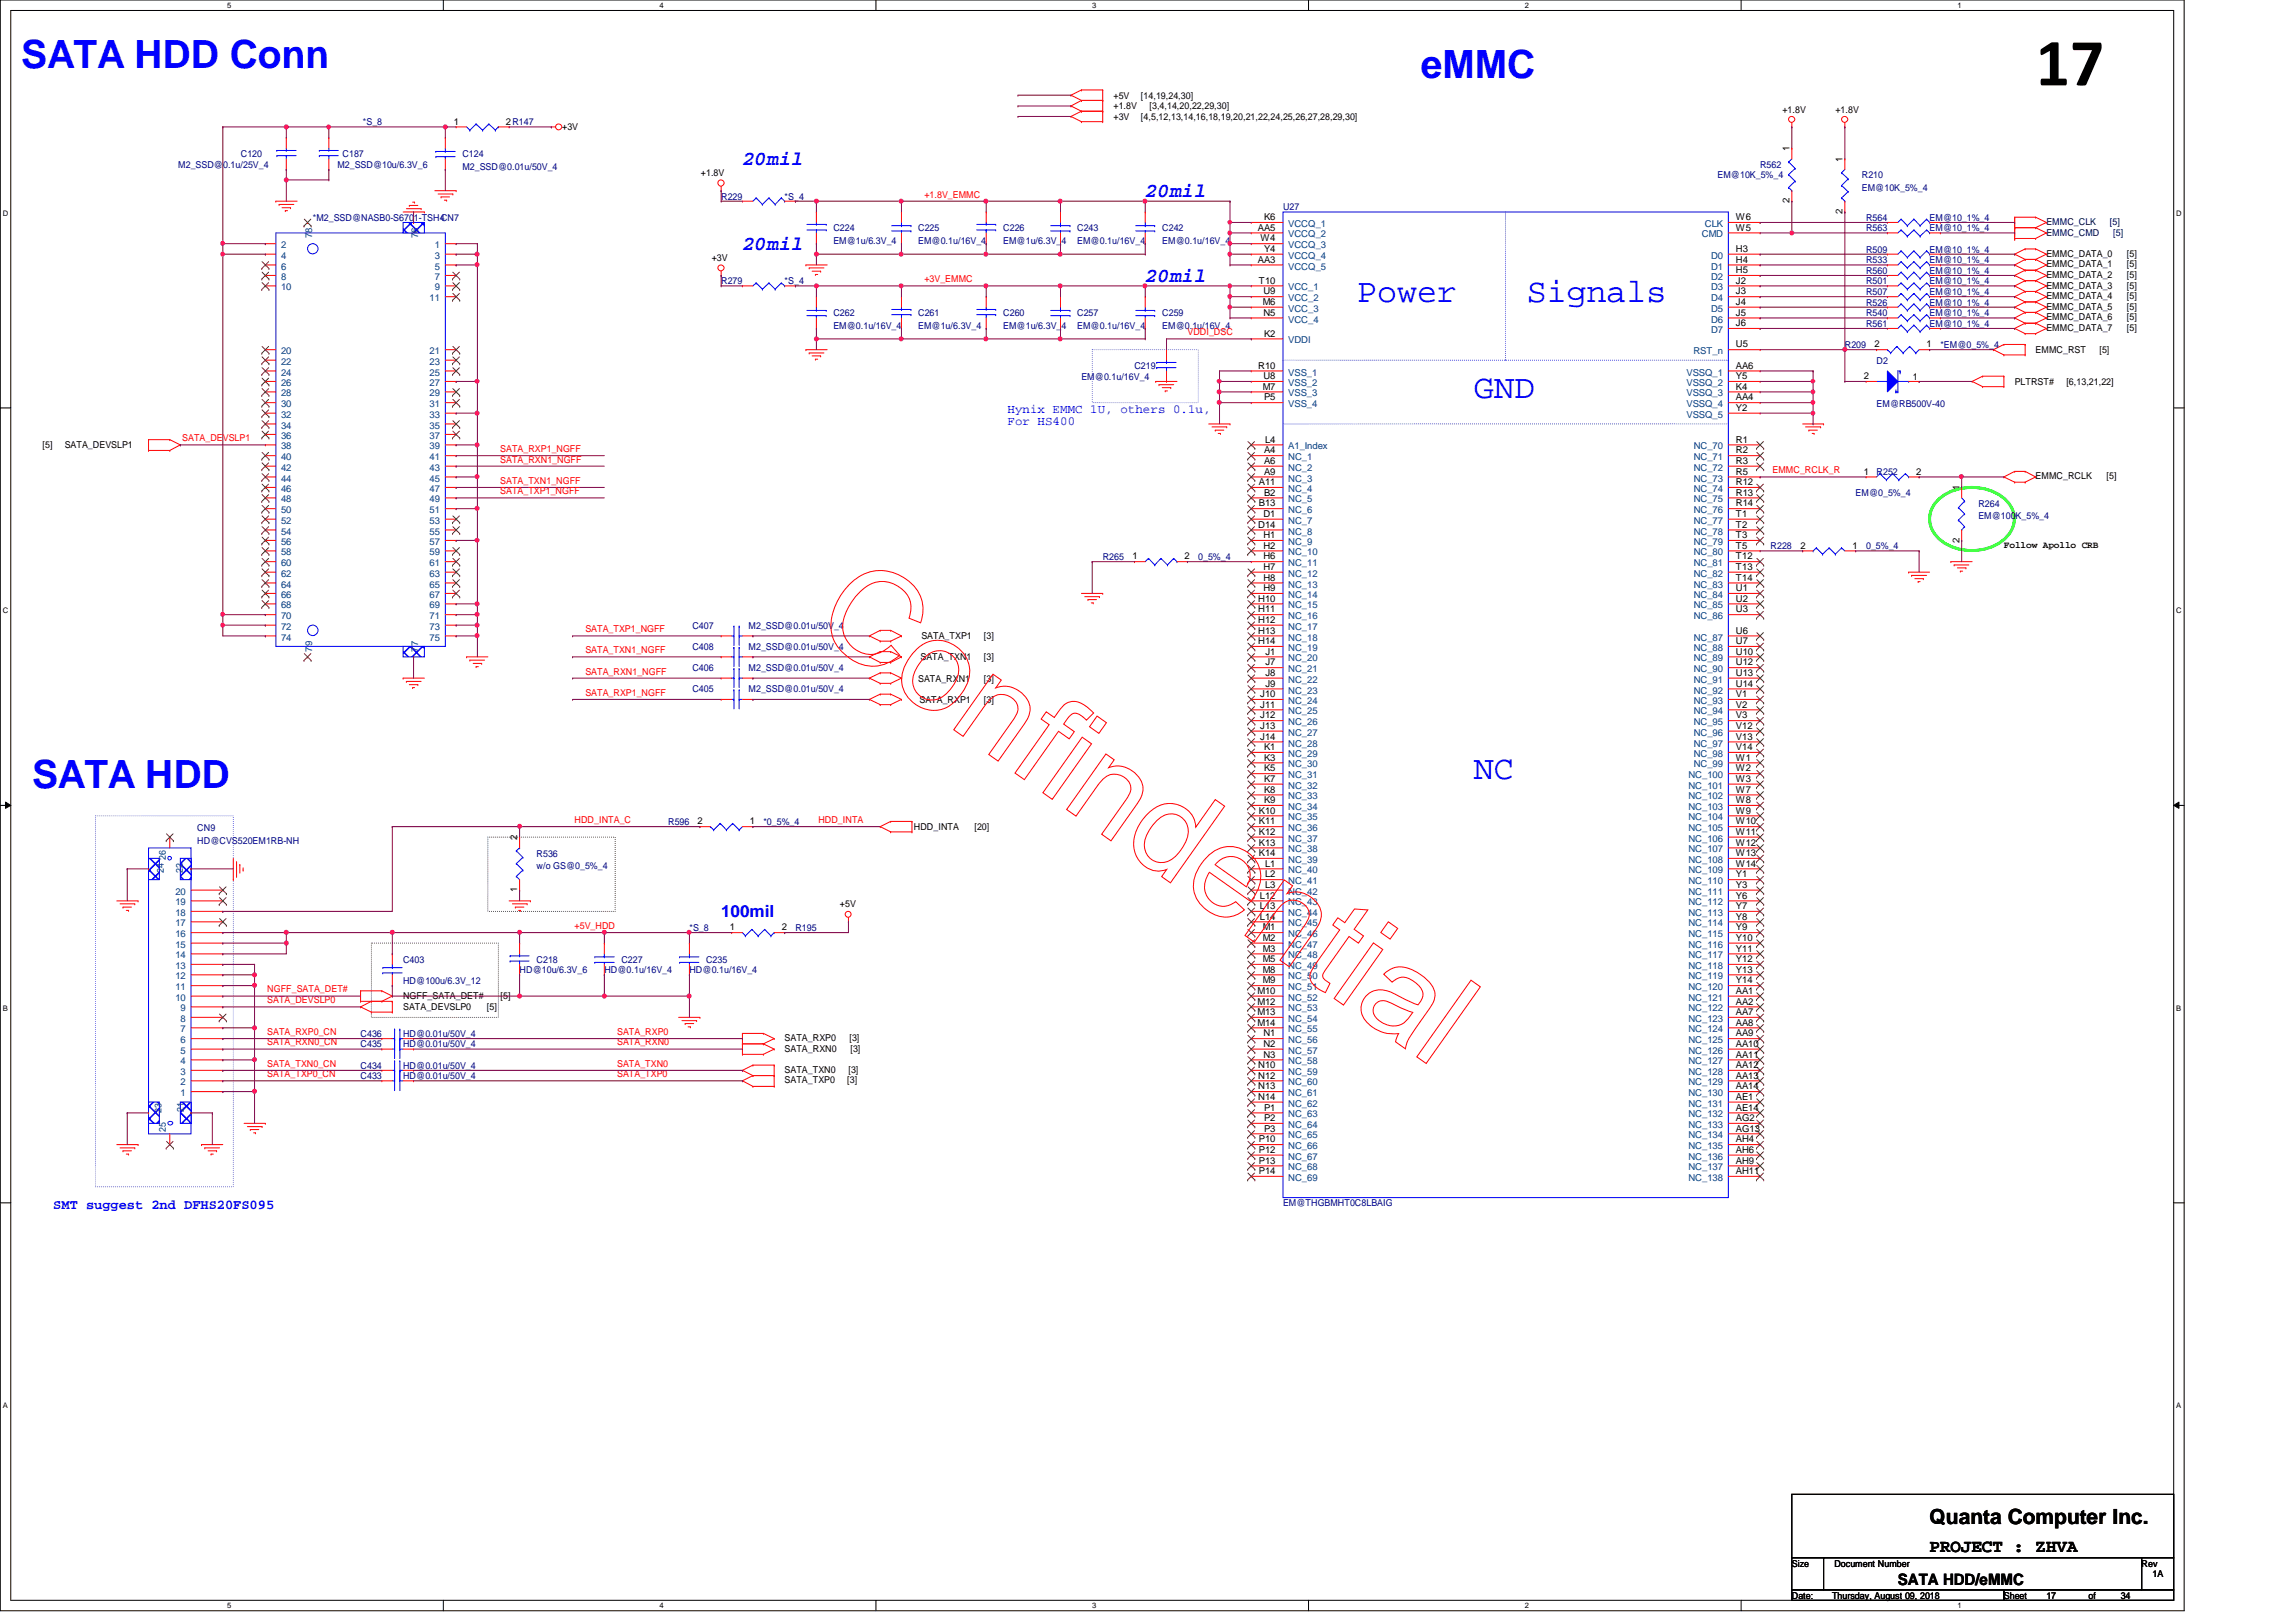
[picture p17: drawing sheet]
<svg xmlns="http://www.w3.org/2000/svg" width="297mm" height="210mm" viewBox="0 0 297 210" stroke-linecap="round" stroke-linejoin="round" font-family="sans-serif">
<defs><g id="words">
<text font-size="8.8" x="263.4" y="11">17</text>
<g font-size="5" fill="#00f">
<text x="2.7" y="8.8">SATA HDD Conn</text>
<text x="183.8" y="10.1">eMMC</text>
<text x="4.1" y="102">SATA HDD</text>
</g>
<g font-size="4.4" fill="#00f">
<text x="175.6" y="39.1">Power</text>
<text x="197.5" y="39.1">Signals</text>
<text x="190.7" y="51.5">GND</text>
<text x="190.7" y="100.8">NC</text>
</g>
<text font-size="2.7" x="249.6" y="197.3">Quanta Computer Inc.</text>
<g font-size="2.6" fill="#00f">
<text x="96.1" y="21.3">20mil</text>
<text x="148.2" y="25.4">20mil</text>
<text x="96.1" y="32.3">20mil</text>
<text x="148.2" y="36.4">20mil</text>
</g>
<text font-size="2.3" x="249.6" y="200.8">PROJECT : ZHVA</text>
<text font-size="2.2" fill="#00f" x="93.3" y="118.6">100mil</text>
<text font-size="2" x="245.5" y="205.1">SATA HDD/eMMC</text>
<text font-size="1.8" fill="#00f" x="6.9" y="156.5">SMT suggest 2nd DFHS20FS095</text>
<g font-size="1.6" fill="#00f">
<text x="130.3" y="53.4">Hynix EMMC 1U, others 0.1u,</text>
<text x="130.3" y="55">For HS400</text>
</g>
<g font-size="1.2" fill="#000080">
<text x="46.9" y="16.2">*S_8</text>
<text x="23.1" y="21.7">M2_SSD@0.1u/25V_4</text>
<text x="31.2" y="20.3">C120</text>
<text x="43.6" y="21.7">M2_SSD@10u/6.3V_6</text>
<text x="44.3" y="20.3">C187</text>
<text x="59.8" y="20.3">C124</text>
<text x="59.8" y="22">M2_SSD@0.01u/50V_4</text>
<text x="222.2" y="23.1">EM@10K_5%_4</text>
<text x="227.7" y="21.7">R562</text>
<text x="240.9" y="23.1">R210</text>
<text x="40.5" y="28.6">*M2_SSD@NASB0-S6701-TSH4CN7</text>
<text x="93.3" y="25.8">R229</text>
<text x="101.5" y="25.8">*S_4</text>
<text x="107.8" y="29.9">C224</text>
<text x="118.8" y="29.9">C225</text>
<text x="129.8" y="29.9">C226</text>
<text x="139.4" y="29.9">C243</text>
<text x="150.4" y="29.9">C242</text>
<text x="166" y="27.2">U27</text>
<text x="240.9" y="24.7">EM@10K_5%_4</text>
<text x="241.4" y="29.9">R563</text>
<text x="241.4" y="28.6">R564</text>
<text x="249.6" y="29.9">EM@10_1%_4</text>
<text x="249.6" y="28.6">EM@10_1%_4</text>
<text x="107.8" y="31.6">EM@1u/6.3V_4</text>
<text x="118.8" y="31.6">EM@0.1u/16V_4</text>
<text x="129.8" y="31.6">EM@1u/6.3V_4</text>
<text x="139.4" y="31.6">EM@0.1u/16V_4</text>
<text x="150.4" y="31.6">EM@0.1u/16V_4</text>
<text x="241.4" y="35.4">R560</text>
<text x="241.4" y="34">R533</text>
<text x="241.4" y="32.7">R509</text>
<text x="249.6" y="35.4">EM@10_1%_4</text>
<text x="249.6" y="34">EM@10_1%_4</text>
<text x="249.6" y="32.7">EM@10_1%_4</text>
<text x="93.3" y="36.8">R279</text>
<text x="101.5" y="36.8">*S_4</text>
<text x="107.8" y="40.9">C262</text>
<text x="118.8" y="40.9">C261</text>
<text x="129.8" y="40.9">C260</text>
<text x="139.4" y="40.9">C257</text>
<text x="150.4" y="40.9">C259</text>
<text x="241.4" y="39.5">R526</text>
<text x="241.4" y="38.1">R507</text>
<text x="241.4" y="36.8">R501</text>
<text x="241.4" y="40.9">R540</text>
<text x="249.6" y="39.5">EM@10_1%_4</text>
<text x="249.6" y="38.1">EM@10_1%_4</text>
<text x="249.6" y="36.8">EM@10_1%_4</text>
<text x="249.6" y="40.9">EM@10_1%_4</text>
<text x="107.8" y="42.5">EM@0.1u/16V_4</text>
<text x="118.8" y="42.5">EM@1u/6.3V_4</text>
<text x="129.8" y="42.5">EM@1u/6.3V_4</text>
<text x="139.4" y="42.5">EM@0.1u/16V_4</text>
<text x="146.8" y="47.8">C219</text>
<text x="150.4" y="42.5">EM@0.1u/16V_4</text>
<text x="238.7" y="45">R209</text>
<text x="241.4" y="42.3">R561</text>
<text x="242.8" y="47.1">D2</text>
<text x="249.6" y="42.3">EM@10_1%_4</text>
<text x="251" y="45">*EM@0_5%_4</text>
<text x="139.9" y="49.1">EM@0.1u/16V_4</text>
<text x="242.8" y="52.7">EM@RB500V-40</text>
<text x="240.1" y="64.2">EM@0_5%_4</text>
<text x="242.8" y="61.5">R252</text>
<text x="255.9" y="65.6">R264</text>
<text x="229.1" y="71.1">R228</text>
<text x="241.4" y="71.1">0_5%_4</text>
<text x="255.9" y="67.2">EM@100K_5%_4</text>
<text x="142.7" y="72.4">R265</text>
<text x="155" y="72.4">0_5%_4</text>
<text x="89.6" y="81.4">C407</text>
<text x="96.9" y="81.4">M2_SSD@0.01u/50V_4</text>
<text x="89.6" y="86.9">C406</text>
<text x="89.6" y="89.6">C405</text>
<text x="89.6" y="84.1">C408</text>
<text x="96.9" y="86.9">M2_SSD@0.01u/50V_4</text>
<text x="96.9" y="89.6">M2_SSD@0.01u/50V_4</text>
<text x="96.9" y="84.1">M2_SSD@0.01u/50V_4</text>
<text x="25.5" y="107.6">CN9</text>
<text x="86.4" y="106.7">R596</text>
<text x="98.8" y="106.7">*0_5%_4</text>
<text x="25.5" y="109.2">HD@CVS520EM1RB-NH</text>
<text x="69.4" y="110.9">R536</text>
<text x="69.4" y="112.5">w/o GS@0_5%_4</text>
<text x="52.2" y="124.6">C403</text>
<text x="67.2" y="125.9">HD@10u/6.3V_6</text>
<text x="69.4" y="124.6">C218</text>
<text x="78.2" y="125.9">HD@0.1u/16V_4</text>
<text x="80.4" y="124.6">C227</text>
<text x="89.2" y="125.9">HD@0.1u/16V_4</text>
<text x="89.2" y="120.4">*S_8</text>
<text x="91.4" y="124.6">C235</text>
<text x="102.9" y="120.4">R195</text>
<text x="52.2" y="127.3">HD@100u/6.3V_12</text>
<text x="46.6" y="134.2">C436</text>
<text x="46.6" y="135.6">C435</text>
<text x="52.2" y="134.2">HD@0.01u/50V_4</text>
<text x="52.2" y="135.6">HD@0.01u/50V_4</text>
<text x="46.6" y="138.3">C434</text>
<text x="46.6" y="139.7">C433</text>
<text x="52.2" y="138.3">HD@0.01u/50V_4</text>
<text x="52.2" y="139.7">HD@0.01u/50V_4</text>
<text x="166" y="156.1">EM@THGBMHT0C8LBAIG</text>
</g>
<g font-size="1.2">
<text x="58.7" y="16.1">1</text>
<text x="65.4" y="16.1">2R147</text>
<text x="72.7" y="16.8">+3V</text>
<text x="144.1" y="12.8">+5V</text>
<text x="144.1" y="14.1">+1.8V</text>
<text x="144.1" y="15.5">+3V</text>
<text x="147.6" y="12.8">[14,19,24,30]</text>
<text x="147.6" y="15.5">[4,5,12,13,14,16,18,19,20,21,22,24,25,26,27,28,29,30]</text>
<text x="148.7" y="14.1">[3,4,14,20,22,29,30]</text>
<text x="230.6" y="14.6">+1.8V</text>
<text x="237.4" y="14.6">+1.8V</text>
<text x="90.7" y="22.8">+1.8V</text>
<text x="231.5" y="19.6" transform="rotate(-90 231.5 19.6)">1</text>
<text x="238.4" y="21" transform="rotate(-90 238.4 21)">1</text>
<text x="162.7" y="29.8">AA5</text>
<text x="163.5" y="28.5">K6</text>
<text x="224.6" y="28.5">W6</text>
<text x="224.6" y="29.8">W5</text>
<text x="231.5" y="26.3" transform="rotate(-90 231.5 26.3)">2</text>
<text x="238.4" y="27.7" transform="rotate(-90 238.4 27.7)">2</text>
<text x="92.1" y="33.8">+3V</text>
<text x="162.7" y="34">AA3</text>
<text x="163.1" y="31.2">W4</text>
<text x="163.5" y="32.6">Y4</text>
<text x="224.6" y="32.6">H3</text>
<text x="224.6" y="34">H4</text>
<text x="224.6" y="35.3">H5</text>
<text x="264.7" y="33.2">EMMC_DATA_0</text>
<text x="264.7" y="34.6">EMMC_DATA_1</text>
<text x="264.7" y="36">EMMC_DATA_2</text>
<text x="275.2" y="33.2">[5]</text>
<text x="275.2" y="34.6">[5]</text>
<text x="275.2" y="36">[5]</text>
<text x="162.9" y="36.7">T10</text>
<text x="163.4" y="39.5">M6</text>
<text x="163.4" y="38.1">U9</text>
<text x="163.4" y="40.9">N5</text>
<text x="224.6" y="36.7">J2</text>
<text x="224.6" y="38.1">J3</text>
<text x="224.6" y="39.5">J4</text>
<text x="224.6" y="40.9">J5</text>
<text x="264.7" y="37.3">EMMC_DATA_3</text>
<text x="264.7" y="38.7">EMMC_DATA_4</text>
<text x="264.7" y="40.1">EMMC_DATA_5</text>
<text x="264.7" y="41.4">EMMC_DATA_6</text>
<text x="275.2" y="37.3">[5]</text>
<text x="275.2" y="38.7">[5]</text>
<text x="275.2" y="40.1">[5]</text>
<text x="275.2" y="41.4">[5]</text>
<text x="162.8" y="47.7">R10</text>
<text x="163.5" y="43.6">K2</text>
<text x="224.6" y="42.2">J6</text>
<text x="224.6" y="47.7">AA6</text>
<text x="224.6" y="45">U5</text>
<text x="242.5" y="45">2</text>
<text x="249.3" y="45">1</text>
<text x="263.4" y="45.7">EMMC_RST</text>
<text x="264.7" y="42.8">EMMC_DATA_7</text>
<text x="271.6" y="45.7">[5]</text>
<text x="275.2" y="42.8">[5]</text>
<text x="163.4" y="50.4">M7</text>
<text x="163.4" y="49.1">U8</text>
<text x="163.5" y="51.8">P5</text>
<text x="224.6" y="49.1">Y5</text>
<text x="224.6" y="50.4">K4</text>
<text x="224.6" y="51.8">AA4</text>
<text x="224.6" y="53.2">Y2</text>
<text x="241.1" y="49.1">2</text>
<text x="247.5" y="49.1">1</text>
<text x="260.6" y="49.8">PLTRST#</text>
<text x="267.3" y="49.8">[6,13,21,22]</text>
<text x="5.5" y="58">[5]</text>
<text x="8.4" y="58">SATA_DEVSLP1</text>
<text x="163.5" y="58.7">A4</text>
<text x="163.7" y="57.3">L4</text>
<text x="224.6" y="57.3">R1</text>
<text x="224.6" y="58.7">R2</text>
<text x="162.9" y="62.8">A11</text>
<text x="162.9" y="65.5">B13</text>
<text x="163.5" y="60">A6</text>
<text x="163.5" y="61.4">A9</text>
<text x="163.5" y="64.1">B2</text>
<text x="224.6" y="60">R3</text>
<text x="224.6" y="61.4">R5</text>
<text x="224.6" y="62.8">R12</text>
<text x="224.6" y="64.1">R13</text>
<text x="224.6" y="65.5">R14</text>
<text x="241.1" y="61.4">1</text>
<text x="247.9" y="61.4">2</text>
<text x="253.5" y="63.5" transform="rotate(-90 253.5 63.5)">1</text>
<text x="263.4" y="62">EMMC_RCLK</text>
<text x="272.5" y="62">[5]</text>
<text x="162.8" y="68.3">D14</text>
<text x="163.4" y="66.9">D1</text>
<text x="163.4" y="69.6">H1</text>
<text x="163.4" y="71">H2</text>
<text x="224.6" y="66.9">T1</text>
<text x="224.6" y="68.3">T2</text>
<text x="224.6" y="69.6">T3</text>
<text x="224.6" y="71">T5</text>
<text x="232.9" y="71">2</text>
<text x="239.6" y="71">1</text>
<text x="253.5" y="70.2" transform="rotate(-90 253.5 70.2)">2</text>
<text x="259.2" y="71">Follow Apollo CRB</text>
<text x="146.5" y="72.4">1</text>
<text x="153.2" y="72.4">2</text>
<text x="162.8" y="77.9">H10</text>
<text x="163.4" y="72.4">H6</text>
<text x="163.4" y="73.7">H7</text>
<text x="163.4" y="75.1">H8</text>
<text x="163.4" y="76.5">H9</text>
<text x="224.6" y="72.4">T12</text>
<text x="224.6" y="73.7">T13</text>
<text x="224.6" y="75.1">T14</text>
<text x="224.6" y="76.5">U1</text>
<text x="224.6" y="77.9">U2</text>
<text x="119.2" y="82.7">SATA_TXP1</text>
<text x="127.3" y="82.7">[3]</text>
<text x="162.8" y="79.2">H11</text>
<text x="162.8" y="80.6">H12</text>
<text x="162.8" y="82">H13</text>
<text x="162.8" y="83.4">H14</text>
<text x="224.6" y="79.2">U3</text>
<text x="224.6" y="82">U6</text>
<text x="224.6" y="83.4">U7</text>
<text x="118.8" y="88.2">SATA_RXN1</text>
<text x="119.1" y="85.5">SATA_TXN1</text>
<text x="127.3" y="88.2">[3]</text>
<text x="127.3" y="85.5">[3]</text>
<text x="163.7" y="84.7">J1</text>
<text x="163.7" y="86.1">J7</text>
<text x="163.7" y="87.5">J8</text>
<text x="163.7" y="88.9">J9</text>
<text x="224.6" y="84.7">U10</text>
<text x="224.6" y="86.1">U12</text>
<text x="224.6" y="87.5">U13</text>
<text x="224.6" y="88.9">U14</text>
<text x="119" y="91">SATA_RXP1</text>
<text x="127.3" y="91">[3]</text>
<text x="163" y="90.2">J10</text>
<text x="163" y="91.6">J11</text>
<text x="163" y="93">J12</text>
<text x="163" y="94.3">J13</text>
<text x="163" y="95.7">J14</text>
<text x="224.6" y="90.2">V1</text>
<text x="224.6" y="91.6">V2</text>
<text x="224.6" y="93">V3</text>
<text x="224.6" y="94.3">V12</text>
<text x="224.6" y="95.7">V13</text>
<text x="163.5" y="97.1">K1</text>
<text x="163.5" y="98.4">K3</text>
<text x="163.5" y="99.8">K5</text>
<text x="163.5" y="101.2">K7</text>
<text x="224.6" y="97.1">V14</text>
<text x="224.6" y="98.4">W1</text>
<text x="224.6" y="99.8">W2</text>
<text x="224.6" y="101.2">W3</text>
<text x="90.3" y="106.7">2</text>
<text x="97" y="106.7">1</text>
<text x="118.2" y="107.4">HDD_INTA</text>
<text x="126.1" y="107.4">[20]</text>
<text x="162.9" y="105.3">K10</text>
<text x="162.9" y="106.7">K11</text>
<text x="163.5" y="102.6">K8</text>
<text x="163.5" y="103.9">K9</text>
<text x="224.6" y="102.6">W7</text>
<text x="224.6" y="103.9">W8</text>
<text x="224.6" y="105.3">W9</text>
<text x="224.6" y="106.7">W10</text>
<text x="66.9" y="108.8" transform="rotate(-90 66.9 108.8)">2</text>
<text x="162.9" y="108">K12</text>
<text x="162.9" y="109.4">K13</text>
<text x="162.9" y="110.8">K14</text>
<text x="163.7" y="112.1">L1</text>
<text x="163.7" y="113.5">L2</text>
<text x="224.6" y="108">W11</text>
<text x="224.6" y="109.4">W12</text>
<text x="224.6" y="110.8">W13</text>
<text x="224.6" y="112.1">W14</text>
<text x="224.6" y="113.5">Y1</text>
<text x="66.9" y="115.5" transform="rotate(-90 66.9 115.5)">1</text>
<text x="108.7" y="117.4">+5V</text>
<text x="163" y="116.3">L12</text>
<text x="163" y="117.6">L13</text>
<text x="163" y="119">L14</text>
<text x="163.7" y="114.9">L3</text>
<text x="224.6" y="114.9">Y3</text>
<text x="224.6" y="116.3">Y6</text>
<text x="224.6" y="117.6">Y7</text>
<text x="224.6" y="119">Y8</text>
<text x="94.4" y="120.4">1</text>
<text x="101.1" y="120.4">2</text>
<text x="163.4" y="120.4">M1</text>
<text x="163.4" y="121.8">M2</text>
<text x="163.4" y="123.1">M3</text>
<text x="163.4" y="124.5">M5</text>
<text x="163.4" y="125.9">M8</text>
<text x="224.6" y="120.4">Y9</text>
<text x="224.6" y="121.8">Y10</text>
<text x="224.6" y="123.1">Y11</text>
<text x="224.6" y="124.5">Y12</text>
<text x="224.6" y="125.9">Y13</text>
<text x="52.2" y="129.2">NGFF_SATA_DET#</text>
<text x="52.2" y="130.7">SATA_DEVSLP0</text>
<text x="63" y="130.7">[5]</text>
<text x="64.8" y="129.2">[5]</text>
<text x="162.7" y="128.6">M10</text>
<text x="162.7" y="130">M12</text>
<text x="162.7" y="131.4">M13</text>
<text x="163.4" y="127.3">M9</text>
<text x="224.6" y="127.3">Y14</text>
<text x="224.6" y="128.6">AA1</text>
<text x="224.6" y="130">AA2</text>
<text x="224.6" y="131.4">AA7</text>
<text x="101.5" y="136.1">SATA_RXN0</text>
<text x="101.5" y="134.7">SATA_RXP0</text>
<text x="109.9" y="134.7">[3]</text>
<text x="110" y="136.1">[3]</text>
<text x="162.7" y="132.7">M14</text>
<text x="163.4" y="134.1">N1</text>
<text x="163.4" y="135.5">N2</text>
<text x="163.4" y="136.9">N3</text>
<text x="224.6" y="132.7">AA8</text>
<text x="224.6" y="134.1">AA9</text>
<text x="224.6" y="135.5">AA10</text>
<text x="224.6" y="136.9">AA11</text>
<text x="101.5" y="138.9">SATA_TXN0</text>
<text x="101.5" y="140.2">SATA_TXP0</text>
<text x="109.6" y="140.2">[3]</text>
<text x="109.8" y="138.9">[3]</text>
<text x="162.8" y="138.2">N10</text>
<text x="162.8" y="139.6">N12</text>
<text x="162.8" y="141">N13</text>
<text x="162.8" y="142.3">N14</text>
<text x="163.5" y="143.7">P1</text>
<text x="224.6" y="138.2">AA12</text>
<text x="224.6" y="139.6">AA13</text>
<text x="224.6" y="141">AA14</text>
<text x="224.6" y="142.3">AE1</text>
<text x="224.6" y="143.7">AE14</text>
<text x="162.9" y="147.8">P10</text>
<text x="162.9" y="149.2">P12</text>
<text x="163.5" y="145.1">P2</text>
<text x="163.5" y="146.4">P3</text>
<text x="224.6" y="145.1">AG2</text>
<text x="224.6" y="146.4">AG13</text>
<text x="224.6" y="147.8">AH4</text>
<text x="224.6" y="149.2">AH6</text>
<text x="162.9" y="150.6">P13</text>
<text x="162.9" y="151.9">P14</text>
<text x="224.6" y="150.6">AH9</text>
<text x="224.6" y="151.9">AH11</text>
<text x="231.8" y="202.7">Size</text>
<text x="237.3" y="202.7">Document Number</text>
<text x="277.1" y="202.7">Rev</text>
<text x="231.8" y="206.9">Date:</text>
<text x="237" y="206.9">Thursday, August 09, 2018</text>
<text x="259.2" y="206.9">Sheet</text>
<text x="264.7" y="206.9">17</text>
<text x="270.2" y="206.9">of</text>
<text x="274.4" y="206.9">34</text>
<text x="278.5" y="204.1">1A</text>
</g>
<g font-size="1.2" fill="#f00">
<text x="119.6" y="25.6">+1.8V_EMMC</text>
<text x="119.6" y="36.5">+3V_EMMC</text>
<text x="153.6" y="43.4">VDDI_DSC</text>
<text x="23.6" y="57.1">SATA_DEVSLP1</text>
<text x="64.7" y="58.5">SATA_RXP1_NGFF</text>
<text x="64.7" y="59.9">SATA_RXN1_NGFF</text>
<text x="64.7" y="62.6">SATA_TXN1_NGFF</text>
<text x="64.7" y="64">SATA_TXP1_NGFF</text>
<text x="229.3" y="61.3">EMMC_RCLK_R</text>
<text x="75.7" y="81.8">SATA_TXP1_NGFF</text>
<text x="75.7" y="84.5">SATA_TXN1_NGFF</text>
<text x="75.7" y="87.3">SATA_RXN1_NGFF</text>
<text x="75.7" y="90">SATA_RXP1_NGFF</text>
<text x="74.3" y="106.5">HDD_INTA_C</text>
<text x="105.9" y="106.5">HDD_INTA</text>
<text x="74.3" y="120.2">+5V_HDD</text>
<text x="34.6" y="129.8">SATA_DEVSLP0</text>
<text x="34.6" y="128.4">NGFF_SATA_DET#</text>
<text x="34.6" y="135.3">SATA_RXN0_CN</text>
<text x="34.6" y="133.9">SATA_RXP0_CN</text>
<text x="79.8" y="135.3">SATA_RXN0</text>
<text x="79.8" y="133.9">SATA_RXP0</text>
<text x="34.6" y="139.4">SATA_TXP0_CN</text>
<text x="34.6" y="138">SATA_TXN0_CN</text>
<text x="79.8" y="139.4">SATA_TXP0</text>
<text x="79.8" y="138">SATA_TXN0</text>
</g>
<g font-size="1.2" fill="#004080">
<text x="166.7" y="29.4">VCCQ_1</text>
<text x="220.6" y="29.4">CLK</text>
<text x="36.4" y="33.5">4</text>
<text x="36.4" y="34.9">6</text>
<text x="36.4" y="32.1">2</text>
<text x="40.4" y="30.8" transform="rotate(-90 40.4 30.8)">78</text>
<text x="54.1" y="30.8" transform="rotate(-90 54.1 30.8)">76</text>
<text x="56.3" y="32.1">1</text>
<text x="56.3" y="33.5">3</text>
<text x="56.3" y="34.9">5</text>
<text x="166.7" y="30.7">VCCQ_2</text>
<text x="166.7" y="32.1">VCCQ_3</text>
<text x="166.7" y="33.5">VCCQ_4</text>
<text x="166.7" y="34.9">VCCQ_5</text>
<text x="220.2" y="30.7">CMD</text>
<text x="221.4" y="33.5">D0</text>
<text x="221.4" y="34.9">D1</text>
<text x="36.4" y="36.2">8</text>
<text x="36.4" y="37.6">10</text>
<text x="55.6" y="39">11</text>
<text x="56.3" y="36.2">7</text>
<text x="56.3" y="37.6">9</text>
<text x="166.7" y="37.6">VCC_1</text>
<text x="166.7" y="39">VCC_2</text>
<text x="166.7" y="40.3">VCC_3</text>
<text x="166.7" y="41.7">VCC_4</text>
<text x="221.4" y="36.2">D2</text>
<text x="221.4" y="37.6">D3</text>
<text x="221.4" y="39">D4</text>
<text x="221.4" y="40.3">D5</text>
<text x="221.4" y="41.7">D6</text>
<text x="36.4" y="45.8">20</text>
<text x="36.4" y="47.2">22</text>
<text x="55.6" y="47.2">23</text>
<text x="55.6" y="45.8">21</text>
<text x="166.7" y="44.4">VDDI</text>
<text x="219.1" y="45.8">RST_n</text>
<text x="221.4" y="43.1">D7</text>
<text x="36.4" y="48.6">24</text>
<text x="36.4" y="50">26</text>
<text x="36.4" y="51.3">28</text>
<text x="36.4" y="52.7">30</text>
<text x="55.6" y="52.7">31</text>
<text x="55.6" y="51.3">29</text>
<text x="55.6" y="50">27</text>
<text x="55.6" y="48.6">25</text>
<text x="166.7" y="48.6">VSS_1</text>
<text x="166.7" y="50">VSS_2</text>
<text x="166.7" y="51.3">VSS_3</text>
<text x="166.7" y="52.7">VSS_4</text>
<text x="218.2" y="48.6">VSSQ_1</text>
<text x="218.2" y="50">VSSQ_2</text>
<text x="218.2" y="51.3">VSSQ_3</text>
<text x="218.2" y="52.7">VSSQ_4</text>
<text x="36.4" y="54.1">32</text>
<text x="36.4" y="55.5">34</text>
<text x="36.4" y="56.8">36</text>
<text x="36.4" y="58.2">38</text>
<text x="36.4" y="59.6">40</text>
<text x="55.6" y="56.8">37</text>
<text x="55.6" y="58.2">39</text>
<text x="55.6" y="59.6">41</text>
<text x="55.6" y="55.5">35</text>
<text x="55.6" y="54.1">33</text>
<text x="166.7" y="59.6">NC_1</text>
<text x="166.7" y="58.2">A1_Index</text>
<text x="218.2" y="54.1">VSSQ_5</text>
<text x="219.1" y="58.2">NC_70</text>
<text x="219.1" y="59.6">NC_71</text>
<text x="36.4" y="60.9">42</text>
<text x="36.4" y="62.3">44</text>
<text x="36.4" y="63.7">46</text>
<text x="36.4" y="65">48</text>
<text x="55.6" y="62.3">45</text>
<text x="55.6" y="63.7">47</text>
<text x="55.6" y="65">49</text>
<text x="55.6" y="60.9">43</text>
<text x="166.7" y="60.9">NC_2</text>
<text x="166.7" y="62.3">NC_3</text>
<text x="166.7" y="63.7">NC_4</text>
<text x="166.7" y="65">NC_5</text>
<text x="219.1" y="60.9">NC_72</text>
<text x="219.1" y="62.3">NC_73</text>
<text x="219.1" y="63.7">NC_74</text>
<text x="219.1" y="65">NC_75</text>
<text x="36.4" y="66.4">50</text>
<text x="36.4" y="67.8">52</text>
<text x="36.4" y="69.2">54</text>
<text x="36.4" y="70.5">56</text>
<text x="36.4" y="71.9">58</text>
<text x="55.6" y="66.4">51</text>
<text x="55.6" y="67.8">53</text>
<text x="55.6" y="69.2">55</text>
<text x="55.6" y="70.5">57</text>
<text x="55.6" y="71.9">59</text>
<text x="166.7" y="66.4">NC_6</text>
<text x="166.7" y="67.8">NC_7</text>
<text x="166.7" y="69.2">NC_8</text>
<text x="166.7" y="70.5">NC_9</text>
<text x="166.7" y="71.9">NC_10</text>
<text x="219.1" y="66.4">NC_76</text>
<text x="219.1" y="67.8">NC_77</text>
<text x="219.1" y="69.2">NC_78</text>
<text x="219.1" y="70.5">NC_79</text>
<text x="219.1" y="71.9">NC_80</text>
<text x="36.4" y="73.3">60</text>
<text x="36.4" y="74.6">62</text>
<text x="36.4" y="76">64</text>
<text x="36.4" y="77.4">66</text>
<text x="55.6" y="73.3">61</text>
<text x="55.6" y="74.6">63</text>
<text x="55.6" y="76">65</text>
<text x="55.6" y="77.4">67</text>
<text x="166.7" y="73.3">NC_11</text>
<text x="166.7" y="74.6">NC_12</text>
<text x="166.7" y="76">NC_13</text>
<text x="166.7" y="77.4">NC_14</text>
<text x="219.1" y="73.3">NC_81</text>
<text x="219.1" y="74.6">NC_82</text>
<text x="219.1" y="76">NC_83</text>
<text x="219.1" y="77.4">NC_84</text>
<text x="36.4" y="78.7">68</text>
<text x="36.4" y="80.1">70</text>
<text x="36.4" y="81.5">72</text>
<text x="36.4" y="82.9">74</text>
<text x="55.6" y="78.7">69</text>
<text x="55.6" y="80.1">71</text>
<text x="55.6" y="81.5">73</text>
<text x="55.6" y="82.9">75</text>
<text x="166.7" y="78.7">NC_15</text>
<text x="166.7" y="80.1">NC_16</text>
<text x="166.7" y="81.5">NC_17</text>
<text x="166.7" y="82.9">NC_18</text>
<text x="219.1" y="78.7">NC_85</text>
<text x="219.1" y="80.1">NC_86</text>
<text x="219.1" y="82.9">NC_87</text>
<text x="40.4" y="84.3" transform="rotate(-90 40.4 84.3)">79</text>
<text x="54.1" y="84.3" transform="rotate(-90 54.1 84.3)">77</text>
<text x="166.7" y="84.2">NC_19</text>
<text x="166.7" y="85.6">NC_20</text>
<text x="166.7" y="87">NC_21</text>
<text x="166.7" y="88.3">NC_22</text>
<text x="166.7" y="89.7">NC_23</text>
<text x="219.1" y="84.2">NC_88</text>
<text x="219.1" y="85.6">NC_89</text>
<text x="219.1" y="87">NC_90</text>
<text x="219.1" y="88.3">NC_91</text>
<text x="219.1" y="89.7">NC_92</text>
<text x="166.7" y="91.1">NC_24</text>
<text x="166.7" y="92.5">NC_25</text>
<text x="166.7" y="93.9">NC_26</text>
<text x="166.7" y="95.2">NC_27</text>
<text x="219.1" y="91.1">NC_93</text>
<text x="219.1" y="92.5">NC_94</text>
<text x="219.1" y="93.9">NC_95</text>
<text x="219.1" y="95.2">NC_96</text>
<text x="166.7" y="96.6">NC_28</text>
<text x="166.7" y="98">NC_29</text>
<text x="166.7" y="99.3">NC_30</text>
<text x="166.7" y="100.7">NC_31</text>
<text x="218.4" y="100.7">NC_100</text>
<text x="219.1" y="96.6">NC_97</text>
<text x="219.1" y="98">NC_98</text>
<text x="219.1" y="99.3">NC_99</text>
<text x="166.7" y="102.1">NC_32</text>
<text x="166.7" y="103.5">NC_33</text>
<text x="166.7" y="104.8">NC_34</text>
<text x="166.7" y="106.2">NC_35</text>
<text x="166.7" y="107.6">NC_36</text>
<text x="218.4" y="102.1">NC_101</text>
<text x="218.4" y="103.5">NC_102</text>
<text x="218.4" y="104.8">NC_103</text>
<text x="218.4" y="106.2">NC_104</text>
<text x="218.4" y="107.6">NC_105</text>
<text x="21.2" y="113" transform="rotate(-90 21.2 113)">24</text>
<text x="21.5" y="111.3" transform="rotate(-90 21.5 111.3)">26</text>
<text x="23.7" y="113" transform="rotate(-90 23.7 113)">22</text>
<text x="166.7" y="108.9">NC_37</text>
<text x="166.7" y="110.3">NC_38</text>
<text x="166.7" y="111.7">NC_39</text>
<text x="166.7" y="113">NC_40</text>
<text x="218.4" y="108.9">NC_106</text>
<text x="218.4" y="110.3">NC_107</text>
<text x="218.4" y="111.7">NC_108</text>
<text x="218.4" y="113">NC_109</text>
<text x="22.7" y="119.9">17</text>
<text x="22.7" y="118.5">18</text>
<text x="22.7" y="117.2">19</text>
<text x="22.7" y="115.8">20</text>
<text x="166.7" y="114.4">NC_41</text>
<text x="166.7" y="115.8">NC_42</text>
<text x="166.7" y="117.2">NC_43</text>
<text x="166.7" y="118.5">NC_44</text>
<text x="166.7" y="119.9">NC_45</text>
<text x="218.4" y="114.4">NC_110</text>
<text x="218.4" y="115.8">NC_111</text>
<text x="218.4" y="117.2">NC_112</text>
<text x="218.4" y="118.5">NC_113</text>
<text x="218.4" y="119.9">NC_114</text>
<text x="22.7" y="125.4">13</text>
<text x="22.7" y="124">14</text>
<text x="22.7" y="122.6">15</text>
<text x="22.7" y="121.3">16</text>
<text x="166.7" y="121.3">NC_46</text>
<text x="166.7" y="122.6">NC_47</text>
<text x="166.7" y="124">NC_48</text>
<text x="166.7" y="125.4">NC_49</text>
<text x="218.4" y="121.3">NC_115</text>
<text x="218.4" y="122.6">NC_116</text>
<text x="218.4" y="124">NC_117</text>
<text x="218.4" y="125.4">NC_118</text>
<text x="22.7" y="129.5">10</text>
<text x="22.7" y="128.1">11</text>
<text x="22.7" y="126.7">12</text>
<text x="23.4" y="130.9">9</text>
<text x="166.7" y="126.7">NC_50</text>
<text x="166.7" y="128.1">NC_51</text>
<text x="166.7" y="129.5">NC_52</text>
<text x="166.7" y="130.9">NC_53</text>
<text x="218.4" y="126.7">NC_119</text>
<text x="218.4" y="128.1">NC_120</text>
<text x="218.4" y="129.5">NC_121</text>
<text x="218.4" y="130.9">NC_122</text>
<text x="23.4" y="137.8">4</text>
<text x="23.4" y="136.4">5</text>
<text x="23.4" y="135">6</text>
<text x="23.4" y="133.6">7</text>
<text x="23.4" y="132.2">8</text>
<text x="166.7" y="132.2">NC_54</text>
<text x="166.7" y="133.6">NC_55</text>
<text x="166.7" y="135">NC_56</text>
<text x="166.7" y="136.4">NC_57</text>
<text x="166.7" y="137.8">NC_58</text>
<text x="218.4" y="132.2">NC_123</text>
<text x="218.4" y="133.6">NC_124</text>
<text x="218.4" y="135">NC_125</text>
<text x="218.4" y="136.4">NC_126</text>
<text x="218.4" y="137.8">NC_127</text>
<text x="23.4" y="141.9">1</text>
<text x="23.4" y="139.1">3</text>
<text x="23.4" y="140.5">2</text>
<text x="23.8" y="143.8" transform="rotate(-90 23.8 143.8)">21</text>
<text x="166.7" y="139.1">NC_59</text>
<text x="166.7" y="140.5">NC_60</text>
<text x="166.7" y="141.9">NC_61</text>
<text x="166.7" y="143.2">NC_62</text>
<text x="218.4" y="139.1">NC_128</text>
<text x="218.4" y="140.5">NC_129</text>
<text x="218.4" y="141.9">NC_130</text>
<text x="218.4" y="143.2">NC_131</text>
<text x="20.9" y="144" transform="rotate(-90 20.9 144)">23</text>
<text x="21.5" y="146.5" transform="rotate(-90 21.5 146.5)">25</text>
<text x="166.7" y="144.6">NC_63</text>
<text x="166.7" y="146">NC_64</text>
<text x="166.7" y="147.3">NC_65</text>
<text x="166.7" y="148.7">NC_66</text>
<text x="218.4" y="144.6">NC_132</text>
<text x="218.4" y="146">NC_133</text>
<text x="218.4" y="147.3">NC_134</text>
<text x="218.4" y="148.7">NC_135</text>
<text x="166.7" y="150.1">NC_67</text>
<text x="166.7" y="151.5">NC_68</text>
<text x="166.7" y="152.8">NC_69</text>
<text x="218.4" y="150.1">NC_136</text>
<text x="218.4" y="151.5">NC_137</text>
<text x="218.4" y="152.8">NC_138</text>
</g>
<g font-size="1.2" fill="#000040">
<text x="264.7" y="29.1">EMMC_CLK</text>
<text x="273" y="29.1">[5]</text>
<text x="264.7" y="30.5">EMMC_CMD</text>
<text x="273.4" y="30.5">[5]</text>
</g>
<g font-size="1">
<text x="29.4" y="1">5</text>
<text x="85.3" y="1">4</text>
<text x="141.3" y="1">3</text>
<text x="197.3" y="1">2</text>
<text x="253.2" y="1">1</text>
<text x=".4" y="27.9">D</text>
<text x="281.6" y="27.9">D</text>
<text x=".4" y="79.4">C</text>
<text x="281.6" y="79.4">C</text>
<text x=".4" y="130.8">B</text>
<text x="281.6" y="130.8">B</text>
<text x=".4" y="182.2">A</text>
<text x="281.6" y="182.2">A</text>
<text x="29.4" y="208.1">5</text>
<text x="85.3" y="208.1">4</text>
<text x="141.3" y="208.1">3</text>
<text x="197.3" y="208.1">2</text>
<text x="253.2" y="208.1">1</text>
</g>
</g></defs>
<path d="M0 0h282.6v208.4h-282.6zM1.4 1.4h279.8v205.7h-279.8z" fill="none" stroke="#000" stroke-width=".13"/>
<g fill="#fff">
<path d="M29.4 .1h.5v1.1h-.5z"/>
<path d="M29.4 207.2h.5v1.1h-.5z"/>
</g>
<path d="M57.4 0v1.4M57.4 207.1v1.3" fill="none" stroke="#000" stroke-width=".13"/>
<g fill="#fff">
<path d="M85.3 .1h.6v1.1h-.6z"/>
<path d="M85.3 207.2h.6v1.1h-.6z"/>
</g>
<path d="M113.3 0v1.4M113.3 207.1v1.3" fill="none" stroke="#000" stroke-width=".13"/>
<g fill="#fff">
<path d="M141.3 .1h.6v1.1h-.6z"/>
<path d="M141.3 207.2h.6v1.1h-.6z"/>
</g>
<path d="M169.3 0v1.4M169.3 207.1v1.3" fill="none" stroke="#000" stroke-width=".13"/>
<g fill="#fff">
<path d="M197.3 .1h.5v1.1h-.5z"/>
<path d="M197.3 207.2h.5v1.1h-.5z"/>
</g>
<path d="M225.3 0v1.4M225.3 207.1v1.3" fill="none" stroke="#000" stroke-width=".13"/>
<g fill="#fff">
<path d="M253.2 .1h.6v1.1h-.6z"/>
<path d="M253.2 207.2h.6v1.1h-.6z"/>
<path d="M.4 27.1h.7v1.1h-.7z"/>
<path d="M281.6 27.1h.7v1.1h-.7z"/>
<path d="M.4 78.5h.7v1.1h-.7z"/>
<path d="M281.6 78.5h.7v1.1h-.7z"/>
</g>
<path d="M0 52.8h1.4M281.2 52.8h1.4" fill="none" stroke="#000" stroke-width=".13"/>
<g fill="#fff">
<path d="M.4 129.9h.6v1.1h-.6z"/>
<path d="M281.6 129.9h.6v1.1h-.6z"/>
</g>
<path d="M0 104.2h1.4M.7 103.8l.7 .4-.7 .4zM281.2 104.2l.7-.4v.8zM281.2 104.2h1.4" fill="none" stroke="#000" stroke-width=".13"/>
<path d="M.7 103.8l.7 .4-.7 .4zM281.2 104.2l.7-.4v.8z" fill="#000"/>
<g fill="#fff">
<path d="M.4 181.4h.6v1.1h-.6z"/>
<path d="M281.6 181.4h.6v1.1h-.6z"/>
</g>
<path d="M0 155.7h1.4M281.2 155.7h1.4M231.8 193.4h49.4v8.2h-49.4zM231.8 201.6h4.1v4.1h-4.1zM231.8 205.7h27.4v1.4h-27.4zM235.9 201.6h41.2v4.1h-41.2zM259.2 205.7h22v1.4h-22zM277.1 201.6h4.1v4.1h-4.1z" fill="none" stroke="#000" stroke-width=".13"/>
<path d="M250.9 64.5a6.8 6.8 0 0 1 8.4 0 3.3 3.3 0 0 1 0 5.3 6.7 6.7 0 0 1-8.4 0 3.3 3.3 0 0 1 0-5.3z" fill="none" stroke="#0f0" stroke-width=".38"/>
<path d="M63.1 108.3h16.5v9.6h-16.5zM48 122h16.5v9.7h-16.5z" fill="none" stroke="#000" stroke-width=".13" stroke-dasharray="0 .3"/>
<path d="M141.3 45.3h13.7v6.8h-13.7zM12.4 105.6h17.8v48h-17.8z" fill="none" stroke="#8000ff" stroke-width=".13" stroke-dasharray="0 .3"/>
<g fill="none" stroke="#f00" stroke-width=".13">
<path d="M71.3 16.4h.1M71.3 16.4h.6M138.6 12.3h.1M138.6 13.7h.1M138.6 15.1h.1M138.6 12.3l1.3 .7M138.6 13.7l1.3 .7M138.6 15.1l1.3 .6M139.9 13h.1M139.9 11.6h.1M139.9 14.4h.1M139.9 15.7h.1"/>
<path d="M139.9 13h2.8M139.9 11.6h2.8M139.9 11.6l-1.3 .7M139.9 14.4h2.8M139.9 13l-1.3 .7M139.9 15.7h2.8M139.9 14.4l-1.3 .7M142.7 13h.1M142.7 11.6h.1M142.7 14.4h.1M142.7 15.7h.1M142.7 11.6v4.1"/>
<path d="M231.8 16.4h.1M231.8 15.9v.5M238.7 16.4h.1M238.7 15.9v.5M35.7 26h.1M35.7 26h2.7M36.1 26.5h.1M36.1 26.5h1.9M36.5 26.9h1.1M36.9 27.3h.1M36.9 27.3h.3M37.6 26.9h.1"/>
<path d="M52.2 27.4h2.7M52.6 27h1.9M53 26.6h.1M53 26.6h1.1M53.4 26.2h.2M53.6 26.2h.1M54.5 27h.1M54.9 27.4h.1M56.3 24.7h2.7M56.7 25.1h1.9M57.1 25.5h.1M57.1 25.5h1.1"/>
<path d="M57.5 25.9h.3M57.8 25.9h.1M58.6 25.1h.1M59 24.7h.1M93.3 35.6h.1M93.3 24.7h.1M93.3 24.1v.6M93.3 35.1v.5M104.3 34.3h.1M104.3 34.3h2.7M104.7 34.7h.1M104.7 34.7h1.9"/>
<path d="M105.1 35.1h1.1M105.5 35.5h.1M105.5 35.5h.3M106.2 35.1h.1M260.6 32.9h.1M260.6 34.3h.1M260.6 35.6h.1M260.6 37h.1M260.6 38.4h.1M260.6 39.8h.1M260.6 31h.1M260.6 30.9h.1"/>
<path d="M260.6 29.5h.1M260.6 29.6h.1M260.6 28.1h.1M260.6 32.9l1.4 .7M260.6 34.3l1.4 .7M260.6 35.6l1.4 .7M260.6 37l1.4 .7M260.6 38.4l1.4 .7M260.6 39.8l1.4 .6M260.6 28.1v2.9M260.6 29.5h2.8M260.6 30.9h2.8"/>
<path d="M260.6 28.1h2.8M262 33.6h.1M262 32.2h.1M262 35h.1M262 36.3h.1M262 37.7h.1M262 39.1h.1M262 33.6h1.4M262 32.2h1.4M262 32.2l-1.4 .7M262 35h1.4M262 33.6l-1.4 .7"/>
<path d="M262 36.3h1.4M262 35l-1.4 .6M262 37.7h1.4M262 36.3l-1.4 .7M262 39.1h1.4M262 37.7l-1.4 .7M262 39.1l-1.4 .7M263.4 33.6h.1M263.4 32.2h.1M263.4 35h.1M263.4 36.3h.1M263.4 37.7h.1"/>
<path d="M263.4 39.1h.1M263.4 29.5h.1M263.4 30.9h.1M263.4 28.1h.1M263.4 32.2l1.3 .7M263.4 33.6l1.3 .7M263.4 35l1.3 .6M263.4 36.3l1.3 .7M263.4 37.7l1.3 .7M263.4 39.1l1.3 .7M263.4 29.5l1.3 .6M263.4 28.1l1.3 .7"/>
<path d="M264.7 32.9h.1M264.7 34.3h.1M264.7 35.6h.1M264.7 37h.1M264.7 38.4h.1M264.7 39.8h.1M264.7 30.1h.1M264.7 28.8h.1M264.7 32.9l-1.3 .7M264.7 34.3l-1.3 .7M264.7 35.6l-1.3 .7M264.7 37l-1.3 .7"/>
<path d="M264.7 38.4l-1.3 .7M264.7 39.8l-1.3 .6M264.7 30.1l-1.3 .8M264.7 28.8l-1.3 .7M19.2 56.9h.1M19.2 58.3h.1M19.2 56.9h2.8M19.2 56.9v1.4M19.2 58.3h2.8M22 56.9h.1M22 58.3h.1M22 56.9l1.3 .7"/>
<path d="M23.3 57.6h.1M23.3 57.6l-1.3 .7M104.3 45.3h.1M104.3 45.3h2.7M104.7 45.7h.1M104.7 45.7h1.9M105.1 46.1h1.1M105.5 46.5h.1M105.5 46.5h.3M106.2 46.1h.1M149.5 49.4h.1M149.5 49.4h2.8"/>
<path d="M149.9 49.8h.1M149.9 49.8h1.9M150.4 50.2h1.1M150.7 50.6h.1M150.7 50.6h.3M151.5 50.2h.1M156.4 54.9h2.7M156.8 55.2h1.9M157.2 55.7h.1M157.2 55.7h1.1M157.6 56.1h.3M157.9 56.1h.1"/>
<path d="M158.7 55.2h.1M159.1 54.9h.1M233.2 54.9h2.7M233.6 55.2h1.9M234 55.7h.1M234 55.7h1.1M234.4 56.1h.3M234.7 56.1h.1M235.5 55.2h.1M235.9 54.9h.1M255.1 49.4h.1M255.1 49.4l1.4 .6"/>
<path d="M256.5 50h.1M256.5 48.7h.1M256.5 50h2.7M256.5 48.7l-1.4 .7M256.5 48.7h2.7M257.9 45.3h.1M257.9 45.3l1.3 .6M259.2 45.9h.1M259.2 44.6h.1M259.2 48.7h.1M259.2 50h.1M259.2 45.9h2.8"/>
<path d="M259.2 44.6l-1.3 .7M259.2 44.6h2.8M259.2 48.7v1.3M260.6 41.1h.1M260.6 42.5h.1M260.6 41.1l1.4 .7M260.6 42.5l1.4 .7M262 44.6h.1M262 45.9h.1M262 40.4h.1M262 41.8h.1M262 43.2h.1"/>
<path d="M262 44.6v1.3M262 40.4h1.4M262 41.8h1.4M262 40.4l-1.4 .7M262 43.2h1.4M262 41.8l-1.4 .7M263.4 40.4h.1M263.4 41.8h.1M263.4 43.2h.1M263.4 40.4l1.3 .7M263.4 41.8l1.3 .7M264.7 41.1h.1"/>
<path d="M264.7 42.5h.1M264.7 41.1l-1.3 .7M264.7 42.5l-1.3 .7M139.9 76.8h2.8M140.3 77.2h1.9M140.8 77.6h.1M140.8 77.6h1.1M141.2 78h.2M141.4 78h.1M142.2 77.2h.1M142.7 76.8h.1M246.9 74h.1"/>
<path d="M246.9 74h2.7M247.3 74.5h.1M247.3 74.5h2M247.7 74.9h1.1M248.2 75.3h.1M248.2 75.3h.2M248.8 74.9h.1M252.4 72.7h.1M252.4 72.7h2.7M252.8 73.1h.1M252.8 73.1h1.9M253.2 73.5h1.1"/>
<path d="M253.6 73.9h.1M253.6 73.9h.3M254.3 73.5h.1M259.2 61.7h.1M259.2 61.7l1.4 .7M260.6 62.4h.1M260.6 61h.1M260.6 62.4h1.4M260.6 61h1.4M260.6 61l-1.4 .7M262 62.4h.1M262 61h.1"/>
<path d="M262 61l1.4 .7M263.4 61.7h.1M263.4 61.7l-1.4 .7M52.2 87.8h.1M52.2 87.8h2.7M52.6 88.2h.1M52.6 88.2h1.9M53 88.6h1.1M53.4 89h.1M53.4 89h.2M54.1 88.6h.1M60.4 85h.1"/>
<path d="M60.4 85h2.7M60.8 85.4h.1M60.8 85.4h1.9M61.2 85.9h1.1M61.6 86.3h.1M61.6 86.3h.3M62.3 85.9h.1M112.5 82.3h.1M112.5 85h.1M112.5 87.8h.1M112.5 90.5h.1M112.5 82.3l1.4 .7"/>
<path d="M112.5 85l1.4 .7M112.5 87.8l1.4 .6M112.5 90.5l1.4 .7M113.9 81.6h.1M113.9 83h.1M113.9 84.3h.1M113.9 85.7h.1M113.9 87.1h.1M113.9 88.4h.1M113.9 89.8h.1M113.9 91.2h.1M113.9 81.6h1.3"/>
<path d="M113.9 81.6l-1.4 .7M113.9 83h1.3M113.9 84.3h1.3M113.9 84.3l-1.4 .7M113.9 85.7h1.3M113.9 87.1h1.3M113.9 87.1l-1.4 .7M113.9 88.4h1.3M113.9 89.8h1.3M113.9 89.8l-1.4 .7M113.9 91.2h1.3M115.2 81.6h.1"/>
<path d="M115.2 83h.1M115.2 84.3h.1M115.2 85.7h.1M115.2 87.1h.1M115.2 88.4h.1M115.2 89.8h.1M115.2 91.2h.1M115.2 81.6l1.4 .7M115.2 84.3l1.4 .7M115.2 87.1l1.4 .7M115.2 89.8l1.4 .7M116.6 82.3h.1"/>
<path d="M116.6 85h.1M116.6 87.8h.1M116.6 90.5h.1M116.6 82.3l-1.4 .7M116.6 85l-1.4 .7M116.6 87.8l-1.4 .6M116.6 90.5l-1.4 .7M15.1 116.6h2.8M15.5 117h1.9M15.9 117.4h.1M15.9 117.4h1.1M16.3 117.8h.3"/>
<path d="M16.6 117.8h.1M17.4 117h.1M17.9 116.6h.1M30.2 113.8h.1M30.2 111.1v2.7M30.6 113.4h.1M30.6 111.5v1.9M31 111.9h.1M31 111.9v1.1M31.5 112.6h.1M31.5 112.3v.3M65.9 116.6h2.7"/>
<path d="M66.3 117h1.9M66.7 117.4h.1M66.7 117.4h1.1M67.1 117.8h.2M67.3 117.8h.1M68.2 117h.1M68.6 116.6h.1M109.8 119.3h.1M109.8 118.7v.6M113.9 107h.1M113.9 107l1.3 .7M115.2 106.3h.1"/>
<path d="M115.2 107.7h.1M115.2 106.3l-1.3 .7M115.2 106.3h2.8M115.2 107.7h2.8M118 106.3h.1M118 107.7h.1M118 106.3v1.4M46.6 129.6h.1M46.6 128.2h.1M46.6 130.3h.1M46.6 129.6h4.2M46.6 128.2v1.4"/>
<path d="M46.6 128.2h2.8M46.6 130.3l1.4 .7M48 129.6h.1M48 131h.1M48 129.6l-1.4 .7M48 131h2.8M49.4 129.6h.1M49.4 128.2h.1M49.4 128.2l1.4 .7M50.8 128.9h.1M50.8 129.6h.1M50.8 131h.1"/>
<path d="M50.8 128.9l-1.4 .7M50.8 129.6v1.4M87.8 131.7h2.7M88.2 132.1h1.9M88.6 132.5h.1M88.6 132.5h1.1M89 132.9h.3M89.3 132.9h.1M90.1 132.1h.1M90.5 131.7h.1M96.1 138.5h.1M96.1 139.9h.1"/>
<path d="M96.1 136.4h.1M96.1 135.1h.1M96.1 133.7h.1M96.1 138.5l1.3 .7M96.1 139.9l1.3 .7M96.1 136.4h2.7M96.1 133.7v2.7M96.1 135.1h2.7M96.1 133.7h2.7M97.4 139.2h.1M97.4 137.8h.1M97.4 139.2h2.8"/>
<path d="M97.4 137.8l-1.3 .7M97.4 137.8h2.8M97.4 139.2l-1.3 .7M98.8 136.4h.1M98.8 135.1h.1M98.8 133.7h.1M98.8 135.1l1.4 .7M98.8 133.7l1.4 .7M100.2 137.8h.1M100.2 139.2h.1M100.2 135.8h.1M100.2 134.4h.1"/>
<path d="M100.2 137.8v2.8M100.2 135.8l-1.4 .6M100.2 134.4l-1.4 .7M15.1 148.1h2.8M15.5 148.5h1.9M15.9 148.9h.1M15.9 148.9h1.1M16.3 149.4h.3M16.6 149.4h.1M17.4 148.5h.1M17.9 148.1h.1M26.1 148.1h.1"/>
<path d="M26.1 148.1h2.7M26.5 148.5h.1M26.5 148.5h1.9M26.9 148.9h1.1M27.3 149.4h.1M27.3 149.4h.3M28 148.9h.1M31.6 145.4h2.7M32 145.8h1.9M32.4 146.2h.1M32.4 146.2h1.1M32.8 146.6h.3"/>
<path d="M33.1 146.6h.1M33.9 145.8h.1M34.3 145.4h.1M97.4 140.6h.1M97.4 140.6h2.8M100.2 140.6h.1"/>
<circle cx="72.3" cy="16.4" r=".39"/>
<circle cx="231.8" cy="15.4" r=".39"/>
<circle cx="238.7" cy="15.4" r=".39"/>
<circle cx="93.3" cy="23.7" r=".4"/>
<circle cx="93.3" cy="34.7" r=".39"/>
<circle cx="109.7" cy="118.3" r=".38"/>
</g>
<path d="M244.2 48l1.3 1.4-1.3 1.3z" fill="#00f"/>
<g fill="none" stroke="#00f" stroke-width=".13">
<path d="M56.4 19.6h.1M56.4 19.6h2.5M57.6 19.6h.1M57.6 19.2v.4M60.4 16.4l.4 .4M60.8 16.8h.1M61.6 16h.1M61.6 16l-.8 .8M61.6 16l.8 .8M62.4 16.8h.1M63.2 16h.1M63.2 16l-.8 .8"/>
<path d="M63.2 16l.9 .8M64.1 16.8h.1M64.5 16.4h.1M64.5 16.4l-.4 .4M56.4 20.3h.1M56.4 20.3h2.5M57.6 20.3h.1M57.6 20.3v.3M97.8 25.6h.1M97.8 25.6l-.4 .4M97.8 25.6l.8 .9M98.6 26.5h.1"/>
<path d="M99.5 25.6h.1M99.5 25.6l-.9 .9M99.5 25.6l.8 .9M100.3 26.5h.1M101.1 25.6h.1M101.1 25.6l-.8 .9M101.1 25.6l.4 .4M101.5 26h.1M116.6 39.8v.2M127.6 39.8v.2M135.9 29.2h2.5M135.9 29.9h2.5"/>
<path d="M137.2 29.9h.1M137.2 29.2h.1M137.2 28.8v.4M137.2 29.9v.2M137.2 39.8v.4M138.4 29.2h.1M138.4 29.9h.1M148.2 39.8v.4M238.2 22.4h.1M238.2 24h.1M238.2 25.6h.1M238.2 22.4l.9 .8"/>
<path d="M238.2 24l.9 .8M238.2 25.6l.5 .4M238.7 26h.1M238.7 21.9l-.5 .5M239.1 23.2h.1M239.1 24.8h.1M239.1 23.2l-.9 .8M239.1 24.8l-.9 .8M246 39.3h.1M246 38h.1M246 39.3l-.5 .5M246 39.3l.8 .9"/>
<path d="M246 38l-.5 .4M246 38l.8 .8M246.8 38.8h.1M247.6 39.3h.1M247.6 38h.1M247.6 39.3l-.8 .9M247.6 39.3l.8 .9M247.6 38l-.8 .8M247.6 38l.8 .8M248.4 38.8h.1M249.3 39.3h.1M249.3 38h.1"/>
<path d="M249.3 39.3l-.9 .9M249.3 39.3l.3 .5M249.3 38l-.9 .8M249.3 38l.3 .4M249.6 39.8h.1M249.6 38.4h.1M115.4 40.7h2.5M115.4 40h2.5M116.6 40h.1M116.6 40.7h.1M116.6 40.7v.4M117.9 40.7h.1"/>
<path d="M117.9 40h.1M126.4 40.7h2.4M126.4 40h2.4M127.6 40h.1M127.6 40.7h.1M127.6 40.7v.4M128.8 40.7h.1M128.8 40h.1M135.9 40.2h2.5M135.9 40.9h2.5M137.2 40.9h.1M137.2 40.2h.1"/>
<path d="M137.2 40.9v.2M138.4 40.2h.1M138.4 40.9h.1M146.9 40.2h2.5M146.9 40.9h2.5M148.2 40.9h.1M148.2 40.2h.1M148.2 40.9v.2M149.4 40.2h.1M149.4 40.9h.1M242.8 49.4h1.4M244.2 48l1.3 1.4-1.3 1.3z"/>
<path d="M244.2 49.4h.1M245.3 50.7h.1M245.3 50.7h.2M245.3 50.5v.2M245.5 50.7h.1M245.5 49.4h1.4M245.8 48h.1M245.8 48.3h.1M245.8 48h-.3v2.7M245.8 48v.3M246.8 40.2h.1M246.9 49.4h.1"/>
<path d="M248.4 40.2h.1M234.6 71.3h.1M235 70.9h.1M235 70.9l.8 .8M235 70.9l-.4 .4M235.8 71.7h.1M236.6 70.9h.1M236.6 70.9l.8 .8M236.6 70.9l-.8 .8M237.4 71.7h.1M238.2 70.9h.1M238.2 70.9l.5 .4"/>
<path d="M238.2 70.9l-.8 .8M253.4 65.7h.1M253.4 67.3h.1M253.4 65.7l.8 .8M253.4 67.3l.8 .9M253.8 68.6h.1M253.8 64.4l.4 .5M254.2 64.9h.1M254.2 66.5h.1M254.2 68.2h.1M254.2 64.9l-.8 .8M254.2 66.5l-.8 .8"/>
<path d="M254.2 68.2l-.4 .4M94.7 87.8h.3M94.7 82.3h.3M95 87.8h.1M95 86.5h.1M95 82.3h.1M95 81h.1M95 81v2.5M95 86.5v2.5M95.6 86.5h.1M95.6 87.8h.1M95.6 81h.1"/>
<path d="M95.6 82.3h.1M95.6 87.8h.5M95.6 81v2.5M95.6 86.5v2.5M95.6 82.3h.5M19.2 109.7h5.5v37h-5.5zM66.8 113.4h.1M66.8 111.8h.1M66.8 110.1h.1M66.8 113.4l.4 .4M66.8 111.8l.8 .8M66.8 110.1l.8 .9"/>
<path d="M67.2 109.7h.1M67.2 109.7l-.4 .4M67.6 112.6h.1M67.6 111h.1M67.6 112.6l-.8 .8M67.6 111l-.8 .8M91.9 107h.1M91.9 107l.4 .4M92.3 107.4h.1M93.2 106.6h.1M93.2 106.6l.8 .8M93.2 106.6l-.9 .8"/>
<path d="M94 107.4h.1M94.8 106.6h.1M94.8 106.6l.8 .8M94.8 106.6l-.8 .8M95.6 107.4h.1M96.1 107l-.5 .4M50.8 134.4h.3M50.8 135.8h.3M50.8 138.5h.3M51.1 134.4h.1M51.1 133.2h.1M51.1 135.8h.1"/>
<path d="M51.1 134.5h.1M51.1 138.5h.1M51.1 137.3h.1M51.1 133.2v3.8M51.1 137.3v2.4M51.7 133.2h.1M51.7 134.4h.1M51.7 134.5h.1M51.7 135.8h.1M51.7 137.3h.1M51.7 138.5h.1M51.7 134.4h.5"/>
<path d="M51.7 133.2v3.8M51.7 137.3v2.4M51.7 135.8h.5M51.7 138.5h.5M77 123.8h.1M77 124.5h.1M77 123.8h2.5M77 124.5h2.5M78.2 124.5h.1M78.2 123.8h.1M78.2 123.4v.4M78.2 124.5v.3"/>
<path d="M96.1 120.7l.3 .4M96.4 121.1h.1M97.3 120.3h.1M97.3 120.3l-.9 .8M97.3 120.3l.8 .8M98.1 121.1h.1M98.9 120.3h.1M98.9 120.3l-.8 .8M98.9 120.3l.8 .8M99.7 121.1h.1M100.2 120.7h.1M100.2 120.7l-.5 .4"/>
</g>
<g fill="none" stroke="#f00" stroke-width=".13">
<path d="M57.6 17.8h.1M57.6 17.8v1.4M59 16.4h.1M59 16.4h1.4M64.5 16.4h1.4M65.9 16.4h.1M57.6 21.9h.1M57.6 20.6v1.3M96.1 26h.1M96.1 26h1.3M101.5 26h1.4M102.9 26h.1"/>
<path d="M116.6 38.4h.1M116.6 38.4v1.4M127.6 38.4h.1M127.6 38.4v1.4M137.2 38.4h.1M137.2 31.5h.1M137.2 27.4h.1M137.2 27.4v1.4M137.2 30.1v1.4M137.2 38.4v1.4M148.2 38.4h.1M148.2 38.4v1.4"/>
<path d="M238.7 20.6h.1M238.7 27.4h.1M238.7 20.6v1.3M238.7 26v1.4M244.2 39.8h.1M244.2 38.4h.1M244.2 39.8h1.3M244.2 38.4h1.3M249.6 39.8h1.4M249.6 38.4h1.4M251 39.8h.1M251 38.4h.1"/>
<path d="M116.6 42.5h.1M116.6 41.1v1.4M127.6 42.5h.1M127.6 41.1v1.4M137.2 42.5h.1M137.2 41.1v1.4M148.2 42.5h.1M148.2 41.1v1.4M241.4 49.4h.1M241.4 49.4h1.4M246.9 49.4h1.4M248.3 49.4h.1"/>
<path d="M233.2 71.3h.1M233.2 71.3h1.4M238.7 71.3h1.4M240.1 71.3h.1M253.8 63.1h.1M253.8 69.9h.1M253.8 63.1v1.3M253.8 68.6v1.3M93.3 87.8h.1M93.3 82.3h.1M93.3 87.8h1.4M93.3 82.3h1.4"/>
<path d="M96.1 87.8h1.3M96.1 82.3h1.3M97.4 87.8h.1M97.4 82.3h.1M67.2 115.2h.1M67.2 108.3h.1M67.2 108.3v1.4M67.2 113.8v1.4M90.5 107h.1M90.5 107h1.4M96.1 107h1.3M97.4 107h.1"/>
<path d="M49.4 134.4h.1M49.4 135.8h.1M49.4 138.5h.1M49.4 134.4h1.4M49.4 135.8h1.4M49.4 138.5h1.4M52.2 134.4h1.3M52.2 135.8h1.3M52.2 138.5h1.3M53.5 134.4h.1M53.5 135.8h.1M53.5 138.5h.1"/>
<path d="M78.2 126.2h.1M78.2 122h.1M78.2 122v1.4M78.2 124.8v1.4M94.7 120.7h.1M94.7 120.7h1.4M100.2 120.7h1.3M101.5 120.7h.1"/>
</g>
<path d="M23.3 142.6h1.4v2.8h-1.4z" fill-rule="evenodd" fill="#fff"/>
<path d="M23.3 142.6h1.4v2.8h-1.4z" fill-rule="evenodd" fill="#00f"/>
<path d="M23.3 142.6h1.4v2.8h-1.4z" fill="none" stroke="#00f" stroke-width=".13"/>
<path d="M23.3 111.1h1.4v2.7h-1.4z" fill-rule="evenodd" fill="#fff"/>
<path d="M23.3 111.1h1.4v2.7h-1.4z" fill-rule="evenodd" fill="#00f"/>
<path d="M23.3 111.1h1.4v2.7h-1.4z" fill="none" stroke="#00f" stroke-width=".13"/>
<path d="M19.2 142.6h1.4v2.8h-1.4z" fill-rule="evenodd" fill="#fff"/>
<path d="M19.2 142.6h1.4v2.8h-1.4z" fill-rule="evenodd" fill="#00f"/>
<g fill="none" stroke="#00f" stroke-width=".13">
<path d="M21.8 110.9h.3l.1 .1-.1 .2-.2 .1-.1-.1zM19.2 142.6h1.4v2.8h-1.4z"/>
<circle cx="22.1" cy="145.3" r=".29"/>
</g>
<path d="M19.2 111.1h1.4v2.7h-1.4z" fill-rule="evenodd" fill="#fff"/>
<path d="M19.2 111.1h1.4v2.7h-1.4z" fill-rule="evenodd" fill="#00f"/>
<g fill="none" stroke="#00f" stroke-width=".13">
<path d="M35.8 19.5h.1M35.8 19.5h2.5M37 19.5h.1M37 19.2v.3M35.7 30.1h21.9v53.6h-21.9zM35.8 20.2h.1M35.8 20.2h2.5M37 20.2h.1M37 20.2v.4M104.4 29.8h2.5M104.4 29h2.5M105.6 29h.1"/>
<path d="M105.6 29.8h.1M105.6 28.8v.2M105.6 29.8v.3M106.9 29.8h.1M106.9 29h.1M115.4 29.2h2.5M115.4 29.9h2.5M116.6 29.9h.1M116.6 29.2h.1M116.6 28.8v.4M116.6 29.9v.2M117.9 29.2h.1"/>
<path d="M117.9 29.9h.1M126.4 29.8h2.4M126.4 29h2.4M127.6 29h.1M127.6 29.8h.1M127.6 28.8v.2M127.6 29.8v.3M128.8 29.8h.1M128.8 29h.1M166 27.4h57.6v127.6h-57.6zM246 36.6h.1M246 35.2h.1"/>
<path d="M246 36.6l-.5 .4M246 36.6l.8 .8M246 35.2l-.5 .4M246 35.2l.8 .9M246.8 37.4h.1M246.8 36.1h.1M247.6 36.6h.1M247.6 35.2h.1M247.6 36.6l-.8 .8M247.6 36.6l.8 .8M247.6 35.2l-.8 .9M247.6 35.2l.8 .9"/>
<path d="M248.4 37.4h.1M248.4 36.1h.1M249.3 36.6h.1M249.3 35.2h.1M249.3 36.6l-.9 .8M249.3 36.6l.3 .4M249.3 35.2l-.9 .9M249.3 35.2l.3 .4M249.6 37h.1M249.6 35.6h.1M149.6 47.6h.1M149.6 46.9h.1"/>
<path d="M149.6 47.6h2.5M149.6 46.9h2.5M150.9 46.9h.1M150.9 47.6h.1M150.9 46.6v.3M150.9 47.6v.4M244.2 45.3h.1M244.2 45.3l.4 .4M244.6 45.7h.1M245.4 44.8h.1M245.4 44.8l.8 .9M245.4 44.8l-.8 .9"/>
<path d="M246.2 45.7h.1M247.1 44.8h.1M247.1 44.8l.8 .9M247.1 44.8l-.9 .9M247.9 45.7h.1M248.3 45.3l-.4 .4M243.2 61.3h.1M243.2 61.3l-.4 .4M243.2 61.3l.8 .8M244 62.1h.1M244.9 61.3h.1M244.9 61.3l-.9 .8"/>
<path d="M244.9 61.3l.8 .8M245.7 62.1h.1M246.5 61.3h.1M246.5 61.3l-.8 .8M246.5 61.3l.4 .4M246.9 61.7h.1M19.2 111.1h1.4v2.7h-1.4zM50.8 139.9h.3M51.1 139.9h.1M51.1 138.6h.1M51.1 138.6v2.5M51.7 138.6h.1"/>
<path d="M51.7 139.9h.1M51.7 139.9h.5M51.7 138.6v2.5M66 124.4h.1M66 123.7h.1M66 124.4h2.4M66 123.7h2.4M67.2 123.7h.1M67.2 124.4h.1M67.2 123.4v.3M67.2 124.4v.4"/>
</g>
<g fill="none" stroke="#f00" stroke-width=".13">
<path d="M37 17.8h.1M37 17.8v1.4M37 21.9h.1M37 20.6v1.3M105.6 27.4h.1M105.6 31.5h.1M105.6 27.4v1.4M105.6 30.1v1.4M116.6 31.5h.1M116.6 27.4h.1M116.6 27.4v1.4M116.6 30.1v1.4"/>
<path d="M127.6 27.4h.1M127.6 31.5h.1M127.6 27.4v1.4M127.6 30.1v1.4M161.9 28.8h.1M161.9 30.1h.1M161.9 31.5h.1M161.9 32.9h.1M161.9 34.3h.1M161.9 37h.1M161.9 38.4h.1M161.9 39.8h.1"/>
<path d="M161.9 37h4.1M161.9 28.8h4.1M161.9 30.1h4.1M161.9 32.9h4.1M161.9 34.3h4.1M161.9 38.4h4.1M161.9 39.8h4.1M161.9 31.5h4.1M223.6 37h4.1M223.6 28.8h4.1M223.6 30.1h4.1M223.6 32.9h4.1"/>
<path d="M223.6 34.3h4.1M223.6 35.6h4.1M223.6 38.4h4.1M223.6 39.8h4.1M227.7 28.8h.1M227.7 30.1h.1M227.7 32.9h.1M227.7 34.3h.1M227.7 35.6h.1M227.7 37h.1M227.7 38.4h.1M227.7 39.8h.1"/>
<path d="M244.2 37h.1M244.2 35.6h.1M244.2 37h1.3M244.2 35.6h1.3M249.6 37h1.4M249.6 35.6h1.4M251 37h.1M251 35.6h.1M150.9 45.3h.1M150.9 49.4h.1M150.9 45.3v1.3M150.9 48v1.4"/>
<path d="M161.9 41.1h.1M161.9 43.9h.1M161.9 48h.1M161.9 49.4h.1M161.9 50.7h.1M161.9 52.1h.1M161.9 59h.1M161.9 57.6h.1M161.9 41.1h4.1M161.9 43.9h4.1M161.9 48h4.1M161.9 49.4h4.1"/>
<path d="M161.9 50.7h4.1M161.9 52.1h4.1M161.9 59h4.1M161.9 57.6h4.1M223.6 45.3h4.1M223.6 41.1h4.1M223.6 42.5h4.1M223.6 48h4.1M223.6 49.4h4.1M223.6 50.7h4.1M223.6 52.1h4.1M223.6 53.5h4.1"/>
<path d="M223.6 59h4.1M223.6 57.6h4.1M227.7 41.1h.1M227.7 42.5h.1M227.7 48h.1M227.7 49.4h.1M227.7 50.7h.1M227.7 52.1h.1M227.7 53.5h.1M227.7 57.6h.1M227.7 59h.1M227.7 45.3h.1"/>
<path d="M242.8 45.3h.1M242.8 45.3h1.4M248.3 45.3h1.3M249.6 45.3h.1M161.9 60.3h.1M161.9 61.7h.1M161.9 63.1h.1M161.9 64.4h.1M161.9 65.8h.1M161.9 67.2h.1M161.9 68.6h.1M161.9 69.9h.1"/>
<path d="M161.9 71.3h.1M161.9 72.7h.1M161.9 74h.1M161.9 75.4h.1M161.9 76.8h.1M161.9 78.1h.1M161.9 79.5h.1M161.9 61.7h4.1M161.9 60.3h4.1M161.9 63.1h4.1M161.9 64.4h4.1M161.9 65.8h4.1"/>
<path d="M161.9 67.2h4.1M161.9 68.6h4.1M161.9 69.9h4.1M161.9 71.3h4.1M161.9 72.7h4.1M161.9 74h4.1M161.9 75.4h4.1M161.9 76.8h4.1M161.9 78.1h4.1M161.9 79.5h4.1M223.6 61.7h4.1M223.6 60.3h4.1"/>
<path d="M223.6 63.1h4.1M223.6 64.4h4.1M223.6 65.8h4.1M223.6 67.2h4.1M223.6 68.6h4.1M223.6 69.9h4.1M223.6 71.3h4.1M223.6 72.7h4.1M223.6 74h4.1M223.6 75.4h4.1M223.6 76.8h4.1M223.6 78.1h4.1"/>
<path d="M223.6 79.5h4.1M227.7 60.3h.1M227.7 61.7h.1M227.7 63.1h.1M227.7 64.4h.1M227.7 65.8h.1M227.7 67.2h.1M227.7 68.6h.1M227.7 69.9h.1M227.7 71.3h.1M227.7 72.7h.1M227.7 74h.1"/>
<path d="M227.7 75.4h.1M227.7 76.8h.1M227.7 78.1h.1M227.7 79.5h.1M241.4 61.7h.1M241.4 61.7h1.4M246.9 61.7h1.4M248.3 61.7h.1M161.9 80.9h.1M161.9 82.3h.1M161.9 83.7h.1M161.9 85h.1"/>
<path d="M161.9 86.4h.1M161.9 87.8h.1M161.9 89.2h.1M161.9 90.5h.1M161.9 91.9h.1M161.9 93.3h.1M161.9 94.6h.1M161.9 96h.1M161.9 97.4h.1M161.9 98.7h.1M161.9 80.9h4.1M161.9 82.3h4.1"/>
<path d="M161.9 83.7h4.1M161.9 85h4.1M161.9 86.4h4.1M161.9 87.8h4.1M161.9 89.2h4.1M161.9 90.5h4.1M161.9 91.9h4.1M161.9 93.3h4.1M161.9 94.6h4.1M161.9 96h4.1M161.9 97.4h4.1M161.9 98.7h4.1"/>
<path d="M223.6 82.3h4.1M223.6 83.7h4.1M223.6 85h4.1M223.6 86.4h4.1M223.6 87.8h4.1M223.6 89.2h4.1M223.6 90.5h4.1M223.6 91.9h4.1M223.6 93.3h4.1M223.6 94.6h4.1M223.6 96h4.1M223.6 97.4h4.1"/>
<path d="M223.6 98.7h4.1M227.7 82.3h.1M227.7 83.7h.1M227.7 85h.1M227.7 86.4h.1M227.7 87.8h.1M227.7 89.2h.1M227.7 90.5h.1M227.7 91.9h.1M227.7 93.3h.1M227.7 94.6h.1M227.7 96h.1"/>
<path d="M227.7 97.4h.1M227.7 98.7h.1M19.2 112.4h.1M22 108.3h.1M22 108.3v1.4M24.7 112.4h.1M24.7 119.3h4.1M24.7 117.9h4.1M24.7 116.6h4.1M24.7 115.2h4.1M28.8 119.3h.1M28.8 117.9h.1"/>
<path d="M28.8 116.6h.1M28.8 115.2h.1M161.9 100.1h.1M161.9 101.5h.1M161.9 102.9h.1M161.9 104.2h.1M161.9 105.6h.1M161.9 107h.1M161.9 108.3h.1M161.9 109.7h.1M161.9 111.1h.1M161.9 112.4h.1"/>
<path d="M161.9 113.8h.1M161.9 115.2h.1M161.9 116.6h.1M161.9 117.9h.1M161.9 119.3h.1M161.9 119.3h4.1M161.9 117.9h4.1M161.9 116.6h4.1M161.9 115.2h4.1M161.9 100.1h4.1M161.9 101.5h4.1M161.9 102.9h4.1"/>
<path d="M161.9 104.2h4.1M161.9 105.6h4.1M161.9 107h4.1M161.9 108.3h4.1M161.9 109.7h4.1M161.9 111.1h4.1M161.9 112.4h4.1M161.9 113.8h4.1M223.6 119.3h4.1M223.6 117.9h4.1M223.6 116.6h4.1M223.6 115.2h4.1"/>
<path d="M223.6 100.1h4.1M223.6 101.5h4.1M223.6 102.9h4.1M223.6 104.2h4.1M223.6 105.6h4.1M223.6 107h4.1M223.6 108.3h4.1M223.6 109.7h4.1M223.6 111.1h4.1M223.6 112.4h4.1M223.6 113.8h4.1M227.7 100.1h.1"/>
<path d="M227.7 101.5h.1M227.7 102.9h.1M227.7 104.2h.1M227.7 105.6h.1M227.7 107h.1M227.7 108.3h.1M227.7 109.7h.1M227.7 111.1h.1M227.7 112.4h.1M227.7 113.8h.1M227.7 115.2h.1M227.7 116.6h.1"/>
<path d="M227.7 117.9h.1M227.7 119.3h.1M24.7 138.5h4.1M24.7 137.2h4.1M24.7 135.8h4.1M24.7 134.4h4.1M24.7 133h4.1M24.7 131.7h4.1M24.7 130.3h4.1M24.7 128.9h4.1M24.7 127.6h4.1M24.7 126.2h4.1"/>
<path d="M24.7 124.8h4.1M24.7 123.4h4.1M24.7 122h4.1M24.7 139.9h4.1M24.7 120.7h4.1M28.8 138.5h.1M28.8 137.2h.1M28.8 135.8h.1M28.8 134.4h.1M28.8 133h.1M28.8 131.7h.1M28.8 130.3h.1"/>
<path d="M28.8 128.9h.1M28.8 127.6h.1M28.8 126.2h.1M28.8 124.8h.1M28.8 123.4h.1M28.8 122h.1M28.8 139.9h.1M28.8 120.7h.1M49.4 139.9h.1M49.4 139.9h1.4M52.2 139.9h1.3M53.5 139.9h.1"/>
<path d="M67.2 122h.1M67.2 126.2h.1M67.2 122v1.4M67.2 124.8v1.4M161.9 120.7h.1M161.9 122h.1M161.9 123.4h.1M161.9 124.8h.1M161.9 126.2h.1M161.9 127.6h.1M161.9 128.9h.1M161.9 130.3h.1"/>
<path d="M161.9 131.7h.1M161.9 133h.1M161.9 134.4h.1M161.9 135.8h.1M161.9 137.2h.1M161.9 138.5h.1M161.9 139.9h.1M161.9 138.5h4.1M161.9 137.2h4.1M161.9 135.8h4.1M161.9 134.4h4.1M161.9 133h4.1"/>
<path d="M161.9 131.7h4.1M161.9 130.3h4.1M161.9 128.9h4.1M161.9 127.6h4.1M161.9 126.2h4.1M161.9 124.8h4.1M161.9 123.4h4.1M161.9 122h4.1M161.9 139.9h4.1M161.9 120.7h4.1M223.6 138.5h4.1M223.6 137.2h4.1"/>
<path d="M223.6 135.8h4.1M223.6 134.4h4.1M223.6 133h4.1M223.6 131.7h4.1M223.6 130.3h4.1M223.6 128.9h4.1M223.6 127.6h4.1M223.6 126.2h4.1M223.6 124.8h4.1M223.6 123.4h4.1M223.6 122h4.1M223.6 139.9h4.1"/>
<path d="M223.6 120.7h4.1M227.7 120.7h.1M227.7 122h.1M227.7 123.4h.1M227.7 124.8h.1M227.7 126.2h.1M227.7 127.6h.1M227.7 128.9h.1M227.7 130.3h.1M227.7 131.7h.1M227.7 133h.1M227.7 134.4h.1"/>
<path d="M227.7 135.8h.1M227.7 137.2h.1M227.7 138.5h.1M227.7 139.9h.1M19.2 144h.1M22 148.1h.1M22 146.7v1.4M24.7 144h.1M24.7 141.3h4.1M28.8 141.3h.1M161.9 141.3h.1M161.9 142.6h.1"/>
<path d="M161.9 144h.1M161.9 145.4h.1M161.9 146.7h.1M161.9 148.1h.1M161.9 149.5h.1M161.9 150.9h.1M161.9 152.2h.1M161.9 141.3h4.1M161.9 142.6h4.1M161.9 144h4.1M161.9 145.4h4.1M161.9 146.7h4.1"/>
<path d="M161.9 148.1h4.1M161.9 149.5h4.1M161.9 150.9h4.1M161.9 152.2h4.1M223.6 141.3h4.1M223.6 142.6h4.1M223.6 144h4.1M223.6 145.4h4.1M223.6 146.7h4.1M223.6 148.1h4.1M223.6 149.5h4.1M223.6 150.9h4.1"/>
<path d="M223.6 152.2h4.1M227.7 141.3h.1M227.7 142.6h.1M227.7 144h.1M227.7 145.4h.1M227.7 146.7h.1M227.7 148.1h.1M227.7 149.5h.1M227.7 150.9h.1M227.7 152.2h.1"/>
</g>
<g fill="none" stroke="#804000" stroke-width=".13">
<path d="M161.4 59.4h.1M161.4 58h.1M161.5 58.5l.8 .9M161.5 59.9l.8 .9M161.5 57.1l.8 .9M162.3 58.5l-.9 .9M162.3 59.9l-.9 .9M162.3 57.1l-.9 .9M162.3 59.4h.1M162.3 58h.1M227.2 58h.1M227.2 59.4h.1"/>
<path d="M227.3 57.1l.9 .9M227.3 58.5l.9 .9M227.3 59.9l.9 .9M228.1 57.1l-.9 .9M228.1 58.5l-.9 .9M228.1 59.9l-.9 .9M228.2 58h.1M228.2 59.4h.1M161.4 60.8h.1M161.4 62.2h.1M161.4 63.5h.1M161.4 64.9h.1"/>
<path d="M161.4 66.3h.1M161.4 67.6h.1M161.4 69h.1M161.4 70.4h.1M161.4 71.8h.1M161.4 74.5h.1M161.4 75.9h.1M161.4 77.3h.1M161.4 78.6h.1M161.5 61.3l.8 .9M161.5 62.7l.8 .8M161.5 64l.8 .9"/>
<path d="M161.5 65.4l.8 .9M161.5 66.8l.8 .8M161.5 68.2l.8 .8M161.5 69.5l.8 .9M161.5 70.9l.8 .9M161.5 73.6l.8 .9M161.5 75l.8 .9M161.5 76.4l.8 .9M161.5 77.7l.8 .9M161.5 79.1l.8 .9M162.3 61.3l-.9 .9M162.3 62.7l-.9 .8"/>
<path d="M162.3 64l-.9 .9M162.3 65.4l-.9 .9M162.3 66.8l-.9 .8M162.3 68.2l-.9 .8M162.3 69.5l-.9 .9M162.3 70.9l-.9 .9M162.3 73.6l-.9 .9M162.3 75l-.9 .9M162.3 76.4l-.9 .9M162.3 77.7l-.9 .9M162.3 79.1l-.9 .9M162.3 60.8h.1"/>
<path d="M162.3 62.2h.1M162.3 63.5h.1M162.3 64.9h.1M162.3 66.3h.1M162.3 67.6h.1M162.3 69h.1M162.3 70.4h.1M162.3 71.8h.1M162.3 74.5h.1M162.3 75.9h.1M162.3 77.3h.1M162.3 78.6h.1"/>
<path d="M227.2 60.8h.1M227.2 63.5h.1M227.2 64.9h.1M227.2 66.3h.1M227.2 67.6h.1M227.2 69h.1M227.2 70.4h.1M227.2 73.2h.1M227.2 74.5h.1M227.2 75.9h.1M227.2 77.3h.1M227.2 78.6h.1"/>
<path d="M227.3 62.7l.9 .8M227.3 64l.9 .9M227.3 65.4l.9 .9M227.3 66.8l.9 .8M227.3 68.2l.9 .8M227.3 69.5l.9 .9M227.3 72.3l.9 .9M227.3 73.6l.9 .9M227.3 75l.9 .9M227.3 76.4l.9 .9M227.3 77.7l.9 .9M227.3 79.1l.9 .9"/>
<path d="M228.1 64l-.9 .9M228.1 65.4l-.9 .9M228.1 68.2l-.9 .8M228.1 72.3l-.9 .9M228.1 75l-.9 .9M228.1 62.7l-.9 .8M228.1 66.8l-.9 .8M228.1 69.5l-.9 .9M228.1 73.6l-.9 .9M228.1 76.4l-.9 .9M228.1 77.7l-.9 .9M228.1 79.1l-.9 .9"/>
<path d="M228.2 60.8h.1M228.2 63.5h.1M228.2 64.9h.1M228.2 66.3h.1M228.2 67.6h.1M228.2 69h.1M228.2 70.4h.1M228.2 73.2h.1M228.2 74.5h.1M228.2 75.9h.1M228.2 77.3h.1M228.2 78.6h.1"/>
<path d="M161.4 80h.1M161.4 81.4h.1M161.4 82.8h.1M161.4 84.1h.1M161.4 85.5h.1M161.4 86.9h.1M161.4 88.2h.1M161.4 89.6h.1M161.4 91h.1M161.4 92.3h.1M161.4 93.7h.1M161.4 95.1h.1"/>
<path d="M161.4 96.5h.1M161.4 97.8h.1M161.4 99.2h.1M161.5 80.5l.8 .9M161.5 81.9l.8 .9M161.5 83.2l.8 .9M161.5 84.6l.8 .9M161.5 86l.8 .9M161.5 87.3l.8 .9M161.5 88.7l.8 .9M161.5 90.1l.8 .9M161.5 91.4l.8 .9"/>
<path d="M161.5 92.8l.8 .9M161.5 94.2l.8 .9M161.5 95.6l.8 .9M161.5 96.9l.8 .9M161.5 98.3l.8 .9M161.5 99.7l.8 .9M162.3 80.5l-.9 .9M162.3 81.9l-.9 .9M162.3 83.2l-.9 .9M162.3 84.6l-.9 .9M162.3 86l-.9 .9M162.3 87.3l-.9 .9"/>
<path d="M162.3 88.7l-.9 .9M162.3 90.1l-.9 .9M162.3 91.4l-.9 .9M162.3 92.8l-.9 .9M162.3 94.2l-.9 .9M162.3 95.6l-.9 .9M162.3 96.9l-.9 .9M162.3 98.3l-.9 .9M162.3 99.7l-.9 .9M162.3 80h.1M162.3 81.4h.1M162.3 82.8h.1"/>
<path d="M162.3 84.1h.1M162.3 85.5h.1M162.3 86.9h.1M162.3 88.2h.1M162.3 89.6h.1M162.3 91h.1M162.3 92.3h.1M162.3 93.7h.1M162.3 95.1h.1M162.3 96.5h.1M162.3 97.8h.1M162.3 99.2h.1"/>
<path d="M227.2 80h.1M227.2 82.8h.1M227.2 84.1h.1M227.2 85.5h.1M227.2 86.9h.1M227.2 88.2h.1M227.2 89.6h.1M227.2 91h.1M227.2 92.3h.1M227.2 93.7h.1M227.2 95.1h.1M227.2 96.5h.1"/>
<path d="M227.2 97.8h.1M227.2 99.2h.1M227.3 81.9l.9 .9M227.3 83.2l.9 .9M227.3 84.6l.9 .9M227.3 86l.9 .9M227.3 87.3l.9 .9M227.3 88.7l.9 .9M227.3 90.1l.9 .9M227.3 91.4l.9 .9M227.3 92.8l.9 .9M227.3 94.2l.9 .9"/>
<path d="M227.3 95.6l.9 .9M227.3 96.9l.9 .9M227.3 98.3l.9 .9M227.3 99.7l.9 .9M228.1 81.9l-.9 .9M228.1 83.2l-.9 .9M228.1 84.6l-.9 .9M228.1 86l-.9 .9M228.1 87.3l-.9 .9M228.1 88.7l-.9 .9M228.1 90.1l-.9 .9M228.1 91.4l-.9 .9"/>
<path d="M228.1 92.8l-.9 .9M228.1 94.2l-.9 .9M228.1 95.6l-.9 .9M228.1 96.9l-.9 .9M228.1 98.3l-.9 .9M228.1 99.7l-.9 .9M228.2 80h.1M228.2 82.8h.1M228.2 84.1h.1M228.2 85.5h.1M228.2 86.9h.1M228.2 88.2h.1"/>
<path d="M228.2 89.6h.1M228.2 91h.1M228.2 92.3h.1M228.2 93.7h.1M228.2 95.1h.1M228.2 96.5h.1M228.2 97.8h.1M228.2 99.2h.1M21.5 108.8h.1M21.5 107.9l.9 .9M22.4 107.9l-.9 .9M22.4 108.8h.1"/>
<path d="M28.4 119.8h.1M28.4 117.1h.1M28.4 115.7h.1M28.4 118.9l.9 .9M28.4 116.2l.9 .9M28.4 114.8l.9 .9M29.2 118.9l-.8 .9M29.2 116.2l-.8 .9M29.2 114.8l-.8 .9M29.3 119.8h.1M29.3 117.1h.1M29.3 115.7h.1"/>
<path d="M161.4 100.6h.1M161.4 101.9h.1M161.4 103.3h.1M161.4 104.7h.1M161.4 106h.1M161.4 107.4h.1M161.4 108.8h.1M161.4 110.2h.1M161.4 111.5h.1M161.4 112.9h.1M161.4 114.3h.1M161.4 115.7h.1"/>
<path d="M161.4 117.1h.1M161.4 118.4h.1M161.4 119.8h.1M161.5 101l.8 .9M161.5 102.4l.8 .9M161.5 103.8l.8 .9M161.5 105.2l.8 .8M161.5 106.6l.8 .8M161.5 107.9l.8 .9M161.5 109.3l.8 .9M161.5 110.7l.8 .8M161.5 112l.8 .9"/>
<path d="M161.5 113.4l.8 .9M161.5 114.8l.8 .9M161.5 116.2l.8 .9M161.5 117.5l.8 .9M161.5 118.9l.8 .9M162.3 101l-.9 .9M162.3 102.4l-.9 .9M162.3 103.8l-.9 .9M162.3 105.2l-.9 .8M162.3 106.6l-.9 .8M162.3 107.9l-.9 .9M162.3 109.3l-.9 .9"/>
<path d="M162.3 110.7l-.9 .8M162.3 112l-.9 .9M162.3 113.4l-.9 .9M162.3 114.8l-.9 .9M162.3 116.2l-.9 .9M162.3 117.5l-.9 .9M162.3 118.9l-.9 .9M162.3 100.6h.1M162.3 101.9h.1M162.3 103.3h.1M162.3 104.7h.1M162.3 106h.1"/>
<path d="M162.3 107.4h.1M162.3 108.8h.1M162.3 110.2h.1M162.3 111.5h.1M162.3 112.9h.1M162.3 114.3h.1M162.3 115.7h.1M162.3 117.1h.1M162.3 118.4h.1M162.3 119.8h.1M227.2 100.6h.1M227.2 101.9h.1"/>
<path d="M227.2 103.3h.1M227.2 104.7h.1M227.2 106h.1M227.2 107.4h.1M227.2 108.8h.1M227.2 110.2h.1M227.2 111.5h.1M227.2 112.9h.1M227.2 114.3h.1M227.2 115.7h.1M227.2 117.1h.1M227.2 118.4h.1"/>
<path d="M227.2 119.8h.1M227.3 101l.9 .9M227.3 102.4l.9 .9M227.3 103.8l.9 .9M227.3 105.2l.9 .8M227.3 106.6l.9 .8M227.3 107.9l.9 .9M227.3 109.3l.9 .9M227.3 110.7l.9 .8M227.3 112l.9 .9M227.3 113.4l.9 .9M227.3 114.8l.9 .9"/>
<path d="M227.3 116.2l.9 .9M227.3 117.5l.9 .9M227.3 118.9l.9 .9M228.1 101l-.9 .9M228.1 102.4l-.9 .9M228.1 103.8l-.9 .9M228.1 105.2l-.9 .8M228.1 106.6l-.9 .8M228.1 107.9l-.9 .9M228.1 109.3l-.9 .9M228.1 110.7l-.9 .8M228.1 112l-.9 .9"/>
<path d="M228.1 113.4l-.9 .9M228.1 114.8l-.9 .9M228.1 116.2l-.9 .9M228.1 117.5l-.9 .9M228.1 118.9l-.9 .9M228.2 100.6h.1M228.2 101.9h.1M228.2 103.3h.1M228.2 104.7h.1M228.2 106h.1M228.2 107.4h.1M228.2 108.8h.1"/>
<path d="M228.2 110.2h.1M228.2 111.5h.1M228.2 112.9h.1M228.2 114.3h.1M228.2 115.7h.1M228.2 117.1h.1M228.2 118.4h.1M228.2 119.8h.1M28.4 132.1h.1M28.4 131.2l.9 .9M29.2 131.2l-.8 .9M29.3 132.1h.1"/>
<path d="M161.4 121.2h.1M161.4 122.5h.1M161.4 123.9h.1M161.4 125.3h.1M161.4 126.6h.1M161.4 128h.1M161.4 129.4h.1M161.4 130.8h.1M161.4 132.1h.1M161.4 133.5h.1M161.4 134.9h.1M161.4 136.2h.1"/>
<path d="M161.4 137.6h.1M161.4 139h.1M161.5 120.3l.8 .9M161.5 121.6l.8 .9M161.5 123l.8 .9M161.5 124.4l.8 .9M161.5 125.7l.8 .9M161.5 127.1l.8 .9M161.5 128.5l.8 .9M161.5 129.9l.8 .9M161.5 131.2l.8 .9M161.5 132.6l.8 .9"/>
<path d="M161.5 134l.8 .9M161.5 135.3l.8 .9M161.5 136.7l.8 .9M161.5 138.1l.8 .9M161.5 139.4l.8 .9M162.3 120.3l-.9 .9M162.3 121.6l-.9 .9M162.3 123l-.9 .9M162.3 124.4l-.9 .9M162.3 125.7l-.9 .9M162.3 127.1l-.9 .9M162.3 128.5l-.9 .9"/>
<path d="M162.3 129.9l-.9 .9M162.3 131.2l-.9 .9M162.3 132.6l-.9 .9M162.3 134l-.9 .9M162.3 135.3l-.9 .9M162.3 136.7l-.9 .9M162.3 138.1l-.9 .9M162.3 139.4l-.9 .9M162.3 121.2h.1M162.3 122.5h.1M162.3 123.9h.1M162.3 125.3h.1"/>
<path d="M162.3 126.6h.1M162.3 128h.1M162.3 129.4h.1M162.3 130.8h.1M162.3 132.1h.1M162.3 133.5h.1M162.3 134.9h.1M162.3 136.2h.1M162.3 137.6h.1M162.3 139h.1M227.2 121.2h.1M227.2 122.5h.1"/>
<path d="M227.2 123.9h.1M227.2 125.3h.1M227.2 126.6h.1M227.2 128h.1M227.2 129.4h.1M227.2 130.8h.1M227.2 132.1h.1M227.2 133.5h.1M227.2 134.9h.1M227.2 136.2h.1M227.2 137.6h.1M227.2 139h.1"/>
<path d="M227.3 120.3l.9 .9M227.3 121.6l.9 .9M227.3 123l.9 .9M227.3 124.4l.9 .9M227.3 125.7l.9 .9M227.3 127.1l.9 .9M227.3 128.5l.9 .9M227.3 129.9l.9 .9M227.3 131.2l.9 .9M227.3 132.6l.9 .9M227.3 134l.9 .9M227.3 135.3l.9 .9"/>
<path d="M227.3 136.7l.9 .9M227.3 138.1l.9 .9M227.3 139.4l.9 .9M228.1 120.3l-.9 .9M228.1 121.6l-.9 .9M228.1 123l-.9 .9M228.1 124.4l-.9 .9M228.1 125.7l-.9 .9M228.1 127.1l-.9 .9M228.1 128.5l-.9 .9M228.1 129.9l-.9 .9M228.1 131.2l-.9 .9"/>
<path d="M228.1 132.6l-.9 .9M228.1 134l-.9 .9M228.1 135.3l-.9 .9M228.1 136.7l-.9 .9M228.1 138.1l-.9 .9M228.1 139.4l-.9 .9M228.2 121.2h.1M228.2 122.5h.1M228.2 123.9h.1M228.2 125.3h.1M228.2 126.6h.1M228.2 128h.1"/>
<path d="M228.2 129.4h.1M228.2 130.8h.1M228.2 132.1h.1M228.2 133.5h.1M228.2 134.9h.1M228.2 136.2h.1M228.2 137.6h.1M228.2 139h.1M21.5 148.6h.1M21.5 147.7l.9 .9M22.4 147.7l-.9 .9M22.4 148.6h.1"/>
<path d="M161.4 140.3h.1M161.4 141.7h.1M161.4 143.1h.1M161.4 144.5h.1M161.4 145.8h.1M161.4 147.2h.1M161.4 148.6h.1M161.4 149.9h.1M161.4 151.3h.1M161.4 152.7h.1M161.5 140.8l.8 .9M161.5 142.2l.8 .9"/>
<path d="M161.5 143.6l.8 .9M161.5 144.9l.8 .9M161.5 146.3l.8 .9M161.5 147.7l.8 .9M161.5 149.1l.8 .8M161.5 150.5l.8 .8M161.5 151.8l.8 .9M162.3 140.8l-.9 .9M162.3 142.2l-.9 .9M162.3 143.6l-.9 .9M162.3 144.9l-.9 .9M162.3 146.3l-.9 .9"/>
<path d="M162.3 147.7l-.9 .9M162.3 149.1l-.9 .8M162.3 150.5l-.9 .8M162.3 151.8l-.9 .9M162.3 140.3h.1M162.3 141.7h.1M162.3 143.1h.1M162.3 144.5h.1M162.3 145.8h.1M162.3 147.2h.1M162.3 148.6h.1M162.3 149.9h.1"/>
<path d="M162.3 151.3h.1M162.3 152.7h.1M227.2 140.3h.1M227.2 141.7h.1M227.2 143.1h.1M227.2 144.5h.1M227.2 145.8h.1M227.2 147.2h.1M227.2 148.6h.1M227.2 149.9h.1M227.2 151.3h.1M227.2 152.7h.1"/>
<path d="M227.3 140.8l.9 .9M227.3 142.2l.9 .9M227.3 143.6l.9 .9M227.3 144.9l.9 .9M227.3 146.3l.9 .9M227.3 147.7l.9 .9M227.3 149.1l.9 .8M227.3 150.5l.9 .8M227.3 151.8l.9 .9M228.1 140.8l-.9 .9M228.1 142.2l-.9 .9M228.1 143.6l-.9 .9"/>
<path d="M228.1 144.9l-.9 .9M228.1 146.3l-.9 .9M228.1 147.7l-.9 .9M228.1 149.1l-.9 .8M228.1 150.5l-.9 .8M228.1 151.8l-.9 .9M228.2 140.3h.1M228.2 141.7h.1M228.2 143.1h.1M228.2 144.5h.1M228.2 145.8h.1M228.2 147.2h.1"/>
<path d="M228.2 148.6h.1M228.2 149.9h.1M228.2 151.3h.1M228.2 152.7h.1"/>
</g>
<path d="M194.8 27.4v19.2M166 46.6h57.6M166 54.9h57.6M194.8 46.6h.1M223.6 46.6h.1M223.6 54.9h.1" fill="none" stroke="#00f" stroke-width=".13" stroke-dasharray="0 .3"/>
<path d="M52.2 28.8h2.7v1.3h-2.7z" fill-rule="evenodd" fill="#fff"/>
<path d="M52.2 28.8h2.7v1.3h-2.7z" fill-rule="evenodd" fill="#00f"/>
<path d="M52.2 28.8h2.7v1.3h-2.7z" fill="none" stroke="#00f" stroke-width=".13"/>
<path d="M52.2 83.7h2.7v1.3h-2.7z" fill-rule="evenodd" fill="#fff"/>
<path d="M52.2 83.7h2.7v1.3h-2.7z" fill-rule="evenodd" fill="#00f"/>
<g fill="none" stroke="#00f" stroke-width=".13">
<path d="M41.3 19.5h.1M41.3 19.5h2.5M42.5 19.5h.1M42.5 19.2v.3M41.3 20.2h.1M41.3 20.2h2.5M42.5 20.2h.1M42.5 20.2v.4M97.8 36.6h.1M97.8 36.6l-.4 .4M97.8 36.6l.8 .8M98.6 37.4h.1"/>
<path d="M99.5 36.6h.1M99.5 36.6l-.9 .8M99.5 36.6l.8 .8M100.3 37.4h.1M101.1 36.6h.1M101.1 36.6l-.8 .8M101.1 36.6l.4 .4M101.5 37h.1M105.6 39.8v.4M146.9 29.2h2.5M146.9 29.9h2.5M148.2 29.9h.1"/>
<path d="M148.2 29.2h.1M148.2 28.8v.4M148.2 29.9v.2M149.4 29.2h.1M149.4 29.9h.1M231.4 21h.1M231.4 22.6h.1M231.4 24.3h.1M231.4 21l.8 .8M231.4 22.6l.8 .9M231.4 24.3l.4 .4M231.8 24.7h.1"/>
<path d="M231.8 20.6l-.4 .4M232.2 21.8h.1M232.2 23.5h.1M232.2 21.8l-.8 .8M232.2 23.5l-.8 .8M246 33.9h.1M246 29.8h.1M246 32.5h.1M246 28.4h.1M246 33.9l-.5 .4M246 33.9l.8 .8M246 29.8l-.5 .3"/>
<path d="M246 29.8l.8 .8M246 32.5l-.5 .4M246 32.5l.8 .8M246 28.4l-.5 .4M246 28.4l.8 .8M246.8 34.7h.1M246.8 30.6h.1M246.8 33.3h.1M246.8 29.2h.1M247.6 33.9h.1M247.6 29.8h.1M247.6 32.5h.1"/>
<path d="M247.6 28.4h.1M247.6 33.9l-.8 .8M247.6 33.9l.8 .8M247.6 29.8l-.8 .8M247.6 29.8l.8 .8M247.6 32.5l-.8 .8M247.6 32.5l.8 .8M247.6 28.4l-.8 .8M247.6 28.4l.8 .8M248.4 34.7h.1M248.4 30.6h.1M248.4 33.3h.1"/>
<path d="M248.4 29.2h.1M249.3 33.9h.1M249.3 29.8h.1M249.3 32.5h.1M249.3 28.4h.1M249.3 33.9l-.9 .8M249.3 33.9l.3 .4M249.3 29.8l-.9 .8M249.3 29.8l.3 .3M249.3 32.5l-.9 .8M249.3 32.5l.3 .4M249.3 28.4l-.9 .8"/>
<path d="M249.3 28.4l.3 .4M249.6 34.3h.1M249.6 30.1h.1M249.6 32.9h.1M249.6 28.8h.1M104.4 40.2h2.5M104.4 40.9h2.5M105.6 40.9h.1M105.6 40.2h.1M105.6 40.9v.2M106.9 40.2h.1M106.9 40.9h.1"/>
<path d="M246 42.1h.1M246 40.7h.1M246 42.1l-.5 .4M246 42.1l.8 .8M246 40.7l-.5 .4M246 40.7l.8 .8M246.8 42.9h.1M246.8 41.5h.1M247.6 42.1h.1M247.6 40.7h.1M247.6 42.1l-.8 .8M247.6 42.1l.8 .8"/>
<path d="M247.6 40.7l-.8 .8M247.6 40.7l.8 .8M248.4 42.9h.1M248.4 41.5h.1M249.3 42.1h.1M249.3 40.7h.1M249.3 42.1l-.9 .8M249.3 42.1l.3 .4M249.3 40.7l-.9 .8M249.3 40.7l.3 .4M249.6 42.5h.1M249.6 41.1h.1"/>
<path d="M148.6 72.3h.1M148.6 72.3l-.4 .4M148.6 72.3l.8 .8M149.4 73.1h.1M150.2 72.3h.1M150.2 72.3l-.8 .8M150.2 72.3l.8 .8M151 73.1h.1M151.8 72.3h.1M151.8 72.3l-.8 .8M151.8 72.3l.5 .4M152.3 72.7h.1"/>
<path d="M52.2 83.7h2.7v1.3h-2.7zM94.7 90.5h.3M94.7 85h.3M95 90.5h.1M95 89.3h.1M95 85h.1M95 83.8h.1M95 83.8v2.5M95 89.3v2.4M95.6 89.3h.1M95.6 90.5h.1M95.6 83.8h.1"/>
<path d="M95.6 85h.1M95.6 90.5h.5M95.6 83.8v2.5M95.6 89.3v2.4M95.6 85h.5M49.5 125.2h.1M49.5 125.9h.1M49.5 125.2h2.5M49.5 125.9h2.5M50.8 125.9h.1M50.8 125.2h.1M50.8 124.8v.4"/>
<path d="M50.8 125.9v.3M87.9 123.8h.1M87.9 124.5h.1M87.9 123.8h2.5M87.9 124.5h2.5M89.2 124.5h.1M89.2 123.8h.1M89.2 123.4v.4M89.2 124.5v.3"/>
<circle cx="40.5" cy="32.2" r=".67"/>
<circle cx="40.5" cy="81.6" r=".68"/>
</g>
<g fill="none" stroke="#f00" stroke-width=".13">
<path d="M42.5 17.8h.1M42.5 17.8v1.4M231.8 19.2h.1M231.8 19.2v1.4M34.3 32.9h.1M34.3 34.3h.1M34.3 35.6h.1M34.3 37h.1M34.3 31.5h.1M34.3 31.5h1.4M34.3 32.9h1.4M34.3 34.3h1.4"/>
<path d="M34.3 35.6h1.4M34.3 37h1.4M39.8 28.8h.1M42.5 21.9h.1M42.5 20.6v1.3M53.5 28.8h.1M57.6 31.5h1.4M57.6 32.9h1.4M57.6 34.3h1.4M57.6 35.6h1.4M57.6 37h1.4M57.6 38.4h1.4"/>
<path d="M59 31.5h.1M59 32.9h.1M59 34.3h.1M59 35.6h.1M59 37h.1M59 38.4h.1M96.1 37h.1M96.1 37h1.3M101.5 37h1.4M102.9 37h.1M105.6 38.4h.1M105.6 38.4v1.4"/>
<path d="M148.2 31.5h.1M148.2 27.4h.1M148.2 27.4v1.4M148.2 30.1v1.4M231.8 26h.1M231.8 24.7v1.3M244.2 34.3h.1M244.2 30.1h.1M244.2 32.9h.1M244.2 28.8h.1M244.2 32.9h1.3M244.2 34.3h1.3"/>
<path d="M244.2 30.1h1.3M244.2 28.8h1.3M249.6 32.9h1.4M249.6 34.3h1.4M249.6 30.1h1.4M249.6 28.8h1.4M251 34.3h.1M251 30.1h.1M251 32.9h.1M251 28.8h.1M34.3 45.3h.1M34.3 46.6h.1"/>
<path d="M34.3 48h.1M34.3 49.4h.1M34.3 50.7h.1M34.3 52.1h.1M34.3 53.5h.1M34.3 54.9h.1M34.3 56.2h.1M34.3 57.6h.1M34.3 59h.1M34.3 56.2h1.4M34.3 57.6h1.4M34.3 59h1.4"/>
<path d="M34.3 54.9h1.4M34.3 53.5h1.4M34.3 52.1h1.4M34.3 50.7h1.4M34.3 49.4h1.4M34.3 48h1.4M34.3 46.6h1.4M34.3 45.3h1.4M57.6 56.2h1.4M57.6 57.6h1.4M57.6 59h1.4M57.6 54.9h1.4"/>
<path d="M57.6 53.5h1.4M57.6 52.1h1.4M57.6 50.7h1.4M57.6 49.4h1.4M57.6 48h1.4M57.6 46.6h1.4M57.6 45.3h1.4M59 56.2h.1M59 57.6h.1M59 59h.1M59 54.9h.1M59 53.5h.1"/>
<path d="M59 52.1h.1M59 50.7h.1M59 49.4h.1M59 48h.1M59 46.6h.1M59 45.3h.1M105.6 42.5h.1M105.6 41.1v1.4M244.2 42.5h.1M244.2 41.1h.1M244.2 42.5h1.3M244.2 41.1h1.3"/>
<path d="M249.6 42.5h1.4M249.6 41.1h1.4M251 42.5h.1M251 41.1h.1M34.3 60.3h.1M34.3 61.7h.1M34.3 63.1h.1M34.3 64.4h.1M34.3 65.8h.1M34.3 67.2h.1M34.3 68.6h.1M34.3 69.9h.1"/>
<path d="M34.3 71.3h.1M34.3 72.7h.1M34.3 74h.1M34.3 75.4h.1M34.3 76.8h.1M34.3 78.1h.1M34.3 79.5h.1M34.3 61.7h1.4M34.3 63.1h1.4M34.3 64.4h1.4M34.3 65.8h1.4M34.3 67.2h1.4"/>
<path d="M34.3 68.6h1.4M34.3 69.9h1.4M34.3 71.3h1.4M34.3 72.7h1.4M34.3 60.3h1.4M34.3 74h1.4M34.3 75.4h1.4M34.3 76.8h1.4M34.3 78.1h1.4M34.3 79.5h1.4M57.6 61.7h1.4M57.6 63.1h1.4"/>
<path d="M57.6 64.4h1.4M57.6 65.8h1.4M57.6 67.2h1.4M57.6 68.6h1.4M57.6 69.9h1.4M57.6 71.3h1.4M57.6 72.7h1.4M57.6 60.3h1.4M57.6 74h1.4M57.6 75.4h1.4M57.6 76.8h1.4M57.6 78.1h1.4"/>
<path d="M57.6 79.5h1.4M59 61.7h.1M59 63.1h.1M59 64.4h.1M59 65.8h.1M59 67.2h.1M59 68.6h.1M59 69.9h.1M59 71.3h.1M59 72.7h.1M59 60.3h.1M59 74h.1"/>
<path d="M59 75.4h.1M59 76.8h.1M59 78.1h.1M59 79.5h.1M146.8 72.7h.1M146.8 72.7h1.4M152.3 72.7h1.3M153.6 72.7h.1M34.3 80.9h.1M34.3 82.3h.1M34.3 80.9h1.4M34.3 82.3h1.4"/>
<path d="M39.8 85h.1M53.5 85h.1M57.6 80.9h1.4M57.6 82.3h1.4M59 80.9h.1M59 82.3h.1M93.3 90.5h.1M93.3 85h.1M93.3 90.5h1.4M93.3 85h1.4M96.1 90.5h1.3M96.1 85h1.3"/>
<path d="M97.4 90.5h.1M97.4 85h.1M50.8 127.6h.1M50.8 123.4h.1M50.8 123.4v1.4M50.8 126.2v1.4M89.2 126.2h.1M89.2 122h.1M89.2 122v1.4M89.2 124.8v1.4"/>
</g>
<g fill="none" stroke="#804000" stroke-width=".13">
<path d="M33.9 34.8h.1M33.9 36.1h.1M33.9 37.5h.1M33.9 33.9l.9 .9M33.9 35.2l.9 .9M33.9 36.6l.9 .9M34.8 33.9l-.9 .9M34.8 35.2l-.9 .9M34.8 36.6l-.9 .9M34.8 34.8h.1M34.8 36.1h.1M34.8 37.5h.1"/>
<path d="M39.3 29.3h.1M39.4 28.4l.9 .9M40.2 28.4l-.9 .9M40.3 29.3h.1M58.5 36.1h.1M58.5 37.5h.1M58.5 38.9h.1M58.6 35.2l.9 .9M58.6 36.6l.9 .9M58.6 38l.9 .9M59.4 35.2l-.9 .9M59.4 36.6l-.9 .9"/>
<path d="M59.4 38l-.9 .9M59.5 36.1h.1M59.5 37.5h.1M59.5 38.9h.1M33.9 45.7h.1M33.9 47.1h.1M33.9 48.5h.1M33.9 49.8h.1M33.9 51.2h.1M33.9 52.6h.1M33.9 53.9h.1M33.9 55.3h.1"/>
<path d="M33.9 56.7h.1M33.9 59.4h.1M33.9 44.8l.9 .9M33.9 46.2l.9 .9M33.9 47.6l.9 .9M33.9 48.9l.9 .9M33.9 50.3l.9 .9M33.9 51.7l.9 .9M33.9 53l.9 .9M33.9 54.4l.9 .9M33.9 55.8l.9 .9M33.9 58.5l.9 .9"/>
<path d="M33.9 59.9l.9 .9M34.8 59.9l-.9 .9M34.8 44.8l-.9 .9M34.8 46.2l-.9 .9M34.8 47.6l-.9 .9M34.8 48.9l-.9 .9M34.8 50.3l-.9 .9M34.8 51.7l-.9 .9M34.8 53l-.9 .9M34.8 54.4l-.9 .9M34.8 55.8l-.9 .9M34.8 58.5l-.9 .9"/>
<path d="M34.8 45.7h.1M34.8 47.1h.1M34.8 48.5h.1M34.8 49.8h.1M34.8 51.2h.1M34.8 52.6h.1M34.8 53.9h.1M34.8 55.3h.1M34.8 56.7h.1M34.8 59.4h.1M58.5 56.7h.1M58.5 55.3h.1"/>
<path d="M58.5 52.6h.1M58.5 51.2h.1M58.5 48.5h.1M58.5 47.1h.1M58.5 45.7h.1M58.6 55.8l.9 .9M58.6 54.4l.9 .9M58.6 51.7l.9 .9M58.6 50.3l.9 .9M58.6 47.6l.9 .9M58.6 46.2l.9 .9M58.6 44.8l.9 .9"/>
<path d="M59.4 55.8l-.9 .9M59.4 54.4l-.9 .9M59.4 51.7l-.9 .9M59.4 50.3l-.9 .9M59.4 47.6l-.9 .9M59.4 46.2l-.9 .9M59.4 44.8l-.9 .9M59.5 56.7h.1M59.5 55.3h.1M59.5 52.6h.1M59.5 51.2h.1M59.5 48.5h.1"/>
<path d="M59.5 47.1h.1M59.5 45.7h.1M33.9 60.8h.1M33.9 62.2h.1M33.9 63.5h.1M33.9 64.9h.1M33.9 66.3h.1M33.9 67.6h.1M33.9 69h.1M33.9 70.4h.1M33.9 71.8h.1M33.9 73.2h.1"/>
<path d="M33.9 74.5h.1M33.9 75.9h.1M33.9 77.3h.1M33.9 78.6h.1M33.9 61.3l.9 .9M33.9 62.7l.9 .8M33.9 64l.9 .9M33.9 65.4l.9 .9M33.9 66.8l.9 .8M33.9 68.2l.9 .8M33.9 69.5l.9 .9M33.9 70.9l.9 .9"/>
<path d="M33.9 72.3l.9 .9M33.9 73.6l.9 .9M33.9 75l.9 .9M33.9 76.4l.9 .9M33.9 77.7l.9 .9M34.8 76.4l-.9 .9M34.8 70.9l-.9 .9M34.8 61.3l-.9 .9M34.8 62.7l-.9 .8M34.8 64l-.9 .9M34.8 65.4l-.9 .9M34.8 66.8l-.9 .8"/>
<path d="M34.8 68.2l-.9 .8M34.8 69.5l-.9 .9M34.8 72.3l-.9 .9M34.8 73.6l-.9 .9M34.8 75l-.9 .9M34.8 77.7l-.9 .9M34.8 60.8h.1M34.8 62.2h.1M34.8 63.5h.1M34.8 64.9h.1M34.8 66.3h.1M34.8 67.6h.1"/>
<path d="M34.8 69h.1M34.8 70.4h.1M34.8 71.8h.1M34.8 73.2h.1M34.8 74.5h.1M34.8 75.9h.1M34.8 77.3h.1M34.8 78.6h.1M58.5 67.6h.1M58.5 69h.1M58.5 71.8h.1M58.5 73.2h.1"/>
<path d="M58.5 74.5h.1M58.5 75.9h.1M58.5 77.3h.1M58.6 66.8l.9 .8M58.6 68.2l.9 .8M58.6 70.9l.9 .9M58.6 72.3l.9 .9M58.6 73.6l.9 .9M58.6 75l.9 .9M58.6 76.4l.9 .9M59.4 66.8l-.9 .8M59.4 68.2l-.9 .8"/>
<path d="M59.4 70.9l-.9 .9M59.4 72.3l-.9 .9M59.4 73.6l-.9 .9M59.4 75l-.9 .9M59.4 76.4l-.9 .9M59.5 67.6h.1M59.5 69h.1M59.5 71.8h.1M59.5 73.2h.1M59.5 74.5h.1M59.5 75.9h.1M59.5 77.3h.1"/>
<path d="M39.3 85.5h.1M39.4 84.6l.9 .9M40.2 84.6l-.9 .9M40.3 85.5h.1"/>
</g>
<path d="M28.8 16.4h.1M28.8 16.4v15.1" fill="none" stroke="#800040" stroke-width=".13"/>
<path d="M28.6 31.3l.2-.1 .2 .2v.3h-.2h-.2z" fill-rule="evenodd" fill="#f0f"/>
<path d="M28.6 31.3l.2-.1 .2 .2v.3h-.2h-.2z" fill="none" stroke="#f0f" stroke-width=".13"/>
<path d="M28.8 31.5h.1M28.8 32.9h.1M28.8 31.5h5.5M28.8 32.9h5.5M28.8 31.5v48M34.3 31.5h.1M34.3 32.9h.1" fill="none" stroke="#800040" stroke-width=".13"/>
<path d="M28.6 79.3l.2-.1 .2 .2v.3l-.2 .1-.2-.1z" fill-rule="evenodd" fill="#f0f"/>
<path d="M28.6 79.3l.2-.1 .2 .2v.3l-.2 .1-.2-.1z" fill="none" stroke="#f0f" stroke-width=".13"/>
<path d="M28.6 32.7l.2-.1 .2 .2v.3h-.2h-.2z" fill-rule="evenodd" fill="#f0f"/>
<path d="M28.6 32.7l.2-.1 .2 .2v.3h-.2h-.2z" fill="none" stroke="#f0f" stroke-width=".13"/>
<path d="M28.8 79.5h.1M28.8 79.5h5.5M28.8 79.5v1.4h5.5M34.3 79.5h.1M34.3 80.9h.1" fill="none" stroke="#800040" stroke-width=".13"/>
<path d="M28.6 80.7l.2-.1 .2 .2v.3l-.2 .1-.2-.1z" fill-rule="evenodd" fill="#f0f"/>
<path d="M28.6 80.7l.2-.1 .2 .2v.3l-.2 .1-.2-.1z" fill="none" stroke="#f0f" stroke-width=".13"/>
<path d="M42.5 16.4h.1M42.5 16.4h15.1" fill="none" stroke="#800040" stroke-width=".13"/>
<circle cx="57.6" cy="16.4" r=".26" fill="#f0f"/>
<circle cx="57.6" cy="16.4" r=".26" fill="none" stroke="#f0f" stroke-width=".13"/>
<path d="M42.3 16.2h.2l.2 .1v.3l-.2 .1-.2-.1z" fill-rule="evenodd" fill="#f0f"/>
<path d="M42.3 16.2h.2l.2 .1v.3l-.2 .1-.2-.1z" fill="none" stroke="#f0f" stroke-width=".13"/>
<g fill="none" stroke="#800040" stroke-width=".13">
<path d="M61.8 32.9h.1M61.8 32.9v1.4M59 57.6h.1M59 53.5h.1M59 49.4h.1M59 53.5h2.8M59 49.4h2.8M61.8 53.5h.1M61.8 49.4h.1M61.8 49.4v8.2h-2.8M59 65.8h.1M59 69.9h.1"/>
<path d="M59 79.5h.1M59 65.8h2.8M59 69.9h2.8M59 79.5h2.8M61.8 69.9h.1M61.8 79.5h.1M61.8 69.9v8.2M61.8 79.5v1.4"/>
</g>
<circle cx="61.7" cy="53.5" r=".26" fill="#f0f"/>
<circle cx="61.7" cy="53.5" r=".26" fill="none" stroke="#f0f" stroke-width=".13"/>
<circle cx="61.7" cy="49.3" r=".25" fill="#f0f"/>
<circle cx="61.7" cy="49.3" r=".25" fill="none" stroke="#f0f" stroke-width=".13"/>
<path d="M59 80.9h.1M59 80.9h2.8M61.8 80.9h.1M61.8 80.9v1.4" fill="none" stroke="#800040" stroke-width=".13"/>
<circle cx="61.7" cy="80.9" r=".26" fill="#f0f"/>
<circle cx="61.7" cy="80.9" r=".26" fill="none" stroke="#f0f" stroke-width=".13"/>
<path d="M59 61.7h.1M59 61.7h2.8" fill="none" stroke="#800040" stroke-width=".13"/>
<circle cx="61.7" cy="61.7" r=".26" fill="#f0f"/>
<circle cx="61.7" cy="61.7" r=".26" fill="none" stroke="#f0f" stroke-width=".13"/>
<path d="M61.8 57.6h.1M61.8 57.6v8.2M61.8 61.7h.1" fill="none" stroke="#800040" stroke-width=".13"/>
<circle cx="61.7" cy="57.6" r=".26" fill="#f0f"/>
<circle cx="61.7" cy="57.6" r=".26" fill="none" stroke="#f0f" stroke-width=".13"/>
<path d="M61.8 65.8h.1M61.8 65.8v4.1" fill="none" stroke="#800040" stroke-width=".13"/>
<circle cx="61.7" cy="69.9" r=".25" fill="#f0f"/>
<circle cx="61.7" cy="69.9" r=".25" fill="none" stroke="#f0f" stroke-width=".13"/>
<circle cx="61.7" cy="65.8" r=".26" fill="#f0f"/>
<circle cx="61.7" cy="65.8" r=".26" fill="none" stroke="#f0f" stroke-width=".13"/>
<path d="M59 78.1h.1M59 78.1h2.8M61.8 78.1h.1M61.8 78.1v1.4" fill="none" stroke="#800040" stroke-width=".13"/>
<circle cx="61.7" cy="79.5" r=".26" fill="#f0f"/>
<circle cx="61.7" cy="79.5" r=".26" fill="none" stroke="#f0f" stroke-width=".13"/>
<circle cx="61.7" cy="78.1" r=".26" fill="#f0f"/>
<circle cx="61.7" cy="78.1" r=".26" fill="none" stroke="#f0f" stroke-width=".13"/>
<path d="M59 82.3h.1M59 82.3h2.8M61.8 82.3h.1M61.8 82.3v2.7" fill="none" stroke="#800040" stroke-width=".13"/>
<circle cx="61.7" cy="82.3" r=".26" fill="#f0f"/>
<circle cx="61.7" cy="82.3" r=".26" fill="none" stroke="#f0f" stroke-width=".13"/>
<path d="M59 34.3h.1M59 34.3h2.8M61.8 34.3h.1M61.8 34.3v15.1" fill="none" stroke="#800040" stroke-width=".13"/>
<circle cx="61.7" cy="34.2" r=".26" fill="#f0f"/>
<circle cx="61.7" cy="34.2" r=".26" fill="none" stroke="#f0f" stroke-width=".13"/>
<path d="M59 31.5h.1M59 31.5h2.8M61.8 31.5h.1M61.8 31.5v1.4" fill="none" stroke="#800040" stroke-width=".13"/>
<circle cx="61.7" cy="32.9" r=".26" fill="#f0f"/>
<circle cx="61.7" cy="32.9" r=".26" fill="none" stroke="#f0f" stroke-width=".13"/>
<path d="M28.8 16.4h.1M28.8 16.4h8.2M37 16.4h.1M37 16.4v1.4M37 23.3h5.5M42.5 23.3h.1M59 32.9h.1M59 32.9h2.8" fill="none" stroke="#800040" stroke-width=".13"/>
<circle cx="37" cy="16.4" r=".26" fill="#f0f"/>
<circle cx="37" cy="16.4" r=".26" fill="none" stroke="#f0f" stroke-width=".13"/>
<path d="M37 16.4h5.5M42.5 16.4h.1M42.5 16.4v1.4M37 21.9h.1M37 21.9v1.4" fill="none" stroke="#800040" stroke-width=".13"/>
<circle cx="37" cy="23.3" r=".26" fill="#f0f"/>
<circle cx="37" cy="23.3" r=".26" fill="none" stroke="#f0f" stroke-width=".13"/>
<g fill="none" stroke="#800040" stroke-width=".13">
<path d="M65.9 16.4h5.4M71.3 16.4h.1M131.7 12.3h.1M131.7 13.7h.1M131.7 15.1h.1M131.7 12.3h6.9M131.7 13.7h6.9M131.7 15.1h6.9M37 23.3h.1M37 23.3v2.7M42.5 21.9h.1M42.5 21.9v1.4"/>
<path d="M53.5 27.4h.1M53.5 27.4v1.4M59 59h.1M59 59h19.2M59 60.3h.1M59 63.1h.1M59 64.4h.1M59 60.3h19.2M59 63.1h19.2M59 64.4h19.2M28.8 80.9h.1M28.8 80.9v1.4h5.5"/>
<path d="M34.3 82.3h.1M53.5 85h.1M53.5 85v2.8M28.8 139.9h.1M28.8 138.5h.1M28.8 135.8h.1M28.8 134.4h.1M28.8 139.9h20.6M28.8 138.5h20.6M28.8 135.8h20.6M28.8 134.4h20.6M32.9 141.3h.1"/>
<path d="M32.9 141.3v4.1"/>
</g>
<circle cx="32.9" cy="141.2" r=".26" fill="#f0f"/>
<circle cx="32.9" cy="141.2" r=".26" fill="none" stroke="#f0f" stroke-width=".13"/>
<path d="M28.8 124.8h.1M28.8 124.8h4.1M32.9 133h.1M32.9 133v4.2" fill="none" stroke="#800040" stroke-width=".13"/>
<circle cx="32.9" cy="137.1" r=".26" fill="#f0f"/>
<circle cx="32.9" cy="137.1" r=".26" fill="none" stroke="#f0f" stroke-width=".13"/>
<path d="M28.8 137.2h.1M28.8 127.6h.1M28.8 137.2h4.1M28.8 127.6h4.1M32.9 126.2h.1M32.9 127.6h.1M32.9 126.2v6.8" fill="none" stroke="#800040" stroke-width=".13"/>
<circle cx="32.9" cy="133" r=".26" fill="#f0f"/>
<circle cx="32.9" cy="133" r=".26" fill="none" stroke="#f0f" stroke-width=".13"/>
<circle cx="32.9" cy="127.5" r=".26" fill="#f0f"/>
<circle cx="32.9" cy="127.5" r=".26" fill="none" stroke="#f0f" stroke-width=".13"/>
<path d="M28.8 133h.1M28.8 133h4.1M32.9 124.8h.1M32.9 124.8v1.4" fill="none" stroke="#800040" stroke-width=".13"/>
<circle cx="32.9" cy="126.2" r=".26" fill="#f0f"/>
<circle cx="32.9" cy="126.2" r=".26" fill="none" stroke="#f0f" stroke-width=".13"/>
<path d="M248.3 61.7h.1M248.3 61.7h5.5M28.8 126.2h.1M28.8 130.3h.1M28.8 126.2h4.1M28.8 130.3h17.8M32.9 137.2h.1M32.9 137.2v4.1h-4.1M28.8 141.3h.1" fill="none" stroke="#800040" stroke-width=".13"/>
<circle cx="253.7" cy="61.7" r=".26" fill="#f0f"/>
<circle cx="253.7" cy="61.7" r=".26" fill="none" stroke="#f0f" stroke-width=".13"/>
<g fill="none" stroke="#800040" stroke-width=".13">
<path d="M231.8 16.4h.1M231.8 16.4v2.8M227.7 28.8h.1M227.7 30.1h4.1M227.7 28.8h16.5M231.8 30.1h.1M231.8 26h.1M231.8 26v4.1M227.7 61.7h.1M227.7 61.7h13.7M253.8 61.7h.1M253.8 69.9h.1"/>
<path d="M253.8 61.7v1.4M253.8 69.9v2.8M253.8 61.7h5.4"/>
</g>
<circle cx="231.8" cy="30.1" r=".26" fill="#f0f"/>
<circle cx="231.8" cy="30.1" r=".26" fill="none" stroke="#f0f" stroke-width=".13"/>
<path d="M231.8 30.1h.1M231.8 30.1h12.4M238.7 27.4h.1M238.7 27.4v17.9M227.7 45.3h15.1M238.7 45.3h.1" fill="none" stroke="#800040" stroke-width=".13"/>
<circle cx="238.7" cy="45.2" r=".26" fill="#f0f"/>
<circle cx="238.7" cy="45.2" r=".26" fill="none" stroke="#f0f" stroke-width=".13"/>
<g fill="none" stroke="#800040" stroke-width=".13">
<path d="M238.7 16.4h.1M238.7 16.4v4.2M227.7 37h.1M227.7 38.4h.1M227.7 32.9h.1M227.7 35.6h.1M227.7 39.8h.1M227.7 34.3h.1M227.7 37h16.5M227.7 38.4h16.5M227.7 32.9h16.5M227.7 35.6h16.5"/>
<path d="M227.7 39.8h16.5M227.7 34.3h16.5M157.8 52.1h.1M157.8 48h.1M157.8 52.1h4.1M157.8 48v1.4M157.8 52.1v2.8M227.7 42.5h.1M227.7 41.1h.1M227.7 42.5h16.5M227.7 41.1h16.5M238.7 45.3h.1"/>
<path d="M238.7 49.4h.1M238.7 45.3v4.1M238.7 49.4h2.7M248.3 49.4h.1M248.3 49.4h6.8M249.6 45.3h.1M249.6 45.3h8.3"/>
</g>
<circle cx="157.7" cy="52.1" r=".26" fill="#f0f"/>
<circle cx="157.7" cy="52.1" r=".26" fill="none" stroke="#f0f" stroke-width=".13"/>
<path d="M157.8 49.4h.1M157.8 48h.1M157.8 49.4v1.3M157.8 48h4.1M157.8 49.4h4.1" fill="none" stroke="#800040" stroke-width=".13"/>
<circle cx="157.7" cy="49.3" r=".25" fill="#f0f"/>
<circle cx="157.7" cy="49.3" r=".25" fill="none" stroke="#f0f" stroke-width=".13"/>
<path d="M157.8 50.7h.1M157.8 50.7v1.4M157.8 50.7h4.1" fill="none" stroke="#800040" stroke-width=".13"/>
<circle cx="157.7" cy="50.7" r=".26" fill="#f0f"/>
<circle cx="157.7" cy="50.7" r=".26" fill="none" stroke="#f0f" stroke-width=".13"/>
<path d="M116.6 37h20.6M127.6 37h.1M137.2 37h.1M137.2 37v1.4M148.2 37h.1M148.2 37v1.4M148.2 42.5h.1M148.2 42.5v1.4M150.9 43.9h.1M150.9 43.9h11M150.9 43.9v1.4M161.9 43.9h.1" fill="none" stroke="#800040" stroke-width=".13"/>
<circle cx="127.5" cy="37" r=".26" fill="#f0f"/>
<circle cx="127.5" cy="37" r=".26" fill="none" stroke="#f0f" stroke-width=".13"/>
<path d="M116.6 37h.1M116.6 37v1.4M105.6 43.9h.1M105.6 43.9v1.4M105.6 43.9h11M116.6 42.5h.1M116.6 43.9h.1M116.6 42.5v1.4M127.6 42.5h.1M127.6 42.5v1.4" fill="none" stroke="#800040" stroke-width=".13"/>
<circle cx="105.6" cy="43.9" r=".26" fill="#f0f"/>
<circle cx="105.6" cy="43.9" r=".26" fill="none" stroke="#f0f" stroke-width=".13"/>
<circle cx="116.6" cy="43.9" r=".26" fill="#f0f"/>
<circle cx="116.6" cy="43.9" r=".26" fill="none" stroke="#f0f" stroke-width=".13"/>
<path d="M116.6 43.9h11M127.6 43.9h.1" fill="none" stroke="#800040" stroke-width=".13"/>
<circle cx="127.5" cy="43.9" r=".26" fill="#f0f"/>
<circle cx="127.5" cy="43.9" r=".26" fill="none" stroke="#f0f" stroke-width=".13"/>
<g fill="none" stroke="#800040" stroke-width=".13">
<path d="M93.3 37h.1M93.3 37h2.8M105.6 37h.1M105.6 37v1.4M148.2 37h10.9M159.1 37h.1M159.1 39.8h.1M159.1 38.4h.1M159.1 37v1.4M159.1 39.8h2.8M159.1 38.4h2.8M159.1 41.1h.1"/>
<path d="M159.1 41.1h2.8"/>
</g>
<path d="M158.9 38.2l.2-.1 .2 .1v.3l-.2 .1-.2-.1z" fill-rule="evenodd" fill="#f0f"/>
<path d="M158.9 38.2l.2-.1 .2 .1v.3l-.2 .1-.2-.1z" fill="none" stroke="#f0f" stroke-width=".13"/>
<path d="M159.1 39.8h.1M159.1 39.8v1.3" fill="none" stroke="#800040" stroke-width=".13"/>
<path d="M158.9 39.6l.2-.1 .2 .1v.3l-.2 .1-.2-.1z" fill-rule="evenodd" fill="#f0f"/>
<path d="M158.9 39.6l.2-.1 .2 .1v.3l-.2 .1-.2-.1z" fill="none" stroke="#f0f" stroke-width=".13"/>
<path d="M159.1 37h.1M159.1 37h2.8" fill="none" stroke="#800040" stroke-width=".13"/>
<path d="M158.9 36.8l.2-.1 .2 .2v.3l-.2 .1-.2-.1z" fill-rule="evenodd" fill="#f0f"/>
<path d="M158.9 36.8l.2-.1 .2 .2v.3l-.2 .1-.2-.1z" fill="none" stroke="#f0f" stroke-width=".13"/>
<path d="M93.3 35.6h.1M93.3 35.6v1.4M102.9 37h.1M102.9 37h2.7M159.1 38.4h.1M159.1 38.4v1.4M137.2 43.9h11M148.2 43.9h.1" fill="none" stroke="#800040" stroke-width=".13"/>
<circle cx="137.2" cy="43.9" r=".26" fill="#f0f"/>
<circle cx="137.2" cy="43.9" r=".26" fill="none" stroke="#f0f" stroke-width=".13"/>
<path d="M137.2 37h11M148.2 37h.1M137.2 42.5h.1M137.2 42.5v1.4" fill="none" stroke="#800040" stroke-width=".13"/>
<circle cx="137.2" cy="37" r=".26" fill="#f0f"/>
<circle cx="137.2" cy="37" r=".26" fill="none" stroke="#f0f" stroke-width=".13"/>
<circle cx="148.1" cy="37" r=".26" fill="#f0f"/>
<circle cx="148.1" cy="37" r=".26" fill="none" stroke="#f0f" stroke-width=".13"/>
<path d="M105.6 37h11M116.6 37h.1M127.6 37h.1M127.6 37v1.4" fill="none" stroke="#800040" stroke-width=".13"/>
<circle cx="105.6" cy="37" r=".26" fill="#f0f"/>
<circle cx="105.6" cy="37" r=".26" fill="none" stroke="#f0f" stroke-width=".13"/>
<circle cx="116.6" cy="37" r=".26" fill="#f0f"/>
<circle cx="116.6" cy="37" r=".26" fill="none" stroke="#f0f" stroke-width=".13"/>
<path d="M102.9 26h.1M102.9 26h13.7M105.6 26h.1M105.6 26v1.4M116.6 26h.1M105.6 42.5h.1M105.6 42.5v1.4M127.6 43.9h.1M127.6 43.9h9.6" fill="none" stroke="#800040" stroke-width=".13"/>
<circle cx="105.6" cy="26" r=".26" fill="#f0f"/>
<circle cx="105.6" cy="26" r=".26" fill="none" stroke="#f0f" stroke-width=".13"/>
<path d="M116.6 26h.1M116.6 26v1.4" fill="none" stroke="#800040" stroke-width=".13"/>
<circle cx="116.6" cy="26" r=".26" fill="#f0f"/>
<circle cx="116.6" cy="26" r=".26" fill="none" stroke="#f0f" stroke-width=".13"/>
<path d="M159.1 28.8h.1M159.1 34.3h.1M159.1 32.9h.1M159.1 28.8v1.3M159.1 34.3h2.8M159.1 32.9h2.8" fill="none" stroke="#800040" stroke-width=".13"/>
<path d="M158.9 32.7l.2-.1 .2 .2v.3h-.2h-.2z" fill-rule="evenodd" fill="#f0f"/>
<path d="M158.9 32.7l.2-.1 .2 .2v.3h-.2h-.2z" fill="none" stroke="#f0f" stroke-width=".13"/>
<path d="M159.1 32.9h.1M159.1 31.5h.1M159.1 32.9v1.4M159.1 31.5h2.8" fill="none" stroke="#800040" stroke-width=".13"/>
<path d="M158.9 31.3l.2-.1 .2 .2v.3h-.2h-.2z" fill-rule="evenodd" fill="#f0f"/>
<path d="M158.9 31.3l.2-.1 .2 .2v.3h-.2h-.2z" fill="none" stroke="#f0f" stroke-width=".13"/>
<path d="M159.1 30.1h.1M159.1 30.1h2.8" fill="none" stroke="#800040" stroke-width=".13"/>
<path d="M158.9 30l.2-.1 .2 .1v.3l-.2 .1-.2-.1z" fill-rule="evenodd" fill="#f0f"/>
<path d="M158.9 30l.2-.1 .2 .1v.3l-.2 .1-.2-.1z" fill="none" stroke="#f0f" stroke-width=".13"/>
<path d="M105.6 31.5h.1M105.6 31.5v1.4M116.6 31.5h.1M116.6 31.5v1.4M148.2 26h10.9M159.1 30.1h.1M159.1 26h.1M159.1 28.8h.1M159.1 26v2.8M159.1 30.1v1.4M159.1 28.8h2.8" fill="none" stroke="#800040" stroke-width=".13"/>
<path d="M158.9 28.6h.4v.1v.2l-.2 .1-.2-.1z" fill-rule="evenodd" fill="#f0f"/>
<path d="M158.9 28.6h.4v.1v.2l-.2 .1-.2-.1z" fill="none" stroke="#f0f" stroke-width=".13"/>
<path d="M105.6 32.9h.1M105.6 32.9v1.4M137.2 26h11M148.2 26h.1M148.2 26v1.4M159.1 31.5h.1M159.1 31.5v1.4" fill="none" stroke="#800040" stroke-width=".13"/>
<circle cx="137.2" cy="26" r=".26" fill="#f0f"/>
<circle cx="137.2" cy="26" r=".26" fill="none" stroke="#f0f" stroke-width=".13"/>
<circle cx="148.1" cy="26" r=".26" fill="#f0f"/>
<circle cx="148.1" cy="26" r=".26" fill="none" stroke="#f0f" stroke-width=".13"/>
<path d="M127.6 26h.1M127.6 26h9.6M127.6 26v1.4M137.2 26h.1M137.2 26v1.4" fill="none" stroke="#800040" stroke-width=".13"/>
<circle cx="127.5" cy="26" r=".26" fill="#f0f"/>
<circle cx="127.5" cy="26" r=".26" fill="none" stroke="#f0f" stroke-width=".13"/>
<path d="M116.6 26h11M127.6 26h.1M137.2 32.9h11M148.2 31.5h.1M148.2 32.9h.1M148.2 31.5v1.4" fill="none" stroke="#800040" stroke-width=".13"/>
<circle cx="137.2" cy="32.9" r=".26" fill="#f0f"/>
<circle cx="137.2" cy="32.9" r=".26" fill="none" stroke="#f0f" stroke-width=".13"/>
<path d="M127.6 32.9h.1M127.6 31.5h.1M127.6 31.5v1.4M137.2 31.5h.1M137.2 31.5v1.4h-20.6" fill="none" stroke="#800040" stroke-width=".13"/>
<circle cx="127.5" cy="32.9" r=".26" fill="#f0f"/>
<circle cx="127.5" cy="32.9" r=".26" fill="none" stroke="#f0f" stroke-width=".13"/>
<path d="M93.3 24.7h.1M93.3 26h.1M93.3 24.7v1.3M93.3 26h2.8M105.6 32.9h11M116.6 32.9h.1" fill="none" stroke="#800040" stroke-width=".13"/>
<circle cx="105.6" cy="32.9" r=".26" fill="#f0f"/>
<circle cx="105.6" cy="32.9" r=".26" fill="none" stroke="#f0f" stroke-width=".13"/>
<circle cx="116.6" cy="32.9" r=".26" fill="#f0f"/>
<circle cx="116.6" cy="32.9" r=".26" fill="none" stroke="#f0f" stroke-width=".13"/>
<g fill="none" stroke="#800040" stroke-width=".13">
<path d="M141.3 72.7h.1M141.3 72.7h5.5M141.3 72.7v4.1M153.6 72.7h.1M153.6 72.7h8.3M227.7 71.3h5.5M233.2 71.3h.1M240.1 71.3h.1M240.1 71.3h8.2M248.3 71.3h.1M248.3 71.3v2.7M74.1 82.3h.1"/>
<path d="M74.1 85h.1M74.1 90.5h.1M74.1 87.8h.1M74.1 82.3h19.2M74.1 85h19.2M74.1 90.5h19.2M74.1 87.8h19.2M37 120.7h.1M37 120.7h13.8M67.2 120.7h.1M67.2 120.7h11"/>
</g>
<circle cx="78.2" cy="120.7" r=".26" fill="#f0f"/>
<circle cx="78.2" cy="120.7" r=".26" fill="none" stroke="#f0f" stroke-width=".13"/>
<circle cx="67.2" cy="120.7" r=".26" fill="#f0f"/>
<circle cx="67.2" cy="120.7" r=".26" fill="none" stroke="#f0f" stroke-width=".13"/>
<path d="M78.2 120.7h.1M78.2 120.7v1.3M89.2 120.7h.1M89.2 120.7h5.5" fill="none" stroke="#800040" stroke-width=".13"/>
<circle cx="89.1" cy="120.7" r=".26" fill="#f0f"/>
<circle cx="89.1" cy="120.7" r=".26" fill="none" stroke="#f0f" stroke-width=".13"/>
<path d="M50.8 128.9h.1M67.2 126.2h.1M67.2 126.2v2.7h-16.4M78.2 126.2h.1M78.2 126.2v2.7M89.2 120.7h.1M89.2 126.2h.1M89.2 128.9h.1M89.2 120.7v1.3M89.2 126.2v5.5" fill="none" stroke="#800040" stroke-width=".13"/>
<circle cx="89.1" cy="128.9" r=".26" fill="#f0f"/>
<circle cx="89.1" cy="128.9" r=".26" fill="none" stroke="#f0f" stroke-width=".13"/>
<path d="M50.8 127.6h.1M50.8 127.6v1.3M67.2 128.9h.1M67.2 128.9h22M78.2 120.7h.1M78.2 128.9h.1M78.2 120.7h11" fill="none" stroke="#800040" stroke-width=".13"/>
<circle cx="78.2" cy="128.9" r=".26" fill="#f0f"/>
<circle cx="78.2" cy="128.9" r=".26" fill="none" stroke="#f0f" stroke-width=".13"/>
<circle cx="67.2" cy="128.9" r=".26" fill="#f0f"/>
<circle cx="67.2" cy="128.9" r=".26" fill="none" stroke="#f0f" stroke-width=".13"/>
<path d="M50.8 120.7h.1M50.8 120.7h16.4" fill="none" stroke="#800040" stroke-width=".13"/>
<circle cx="50.8" cy="120.7" r=".26" fill="#f0f"/>
<circle cx="50.8" cy="120.7" r=".26" fill="none" stroke="#f0f" stroke-width=".13"/>
<path d="M28.8 123.4h.1M28.8 120.7h.1M28.8 120.7h8.2M37 122h.1M37 122v1.4h-8.2M67.2 120.7h.1M67.2 120.7v1.3" fill="none" stroke="#800040" stroke-width=".13"/>
<circle cx="37" cy="120.7" r=".26" fill="#f0f"/>
<circle cx="37" cy="120.7" r=".26" fill="none" stroke="#f0f" stroke-width=".13"/>
<path d="M28.8 122h.1M37 120.7h.1M37 120.7v1.3h-8.2" fill="none" stroke="#800040" stroke-width=".13"/>
<circle cx="37" cy="122" r=".26" fill="#f0f"/>
<circle cx="37" cy="122" r=".26" fill="none" stroke="#f0f" stroke-width=".13"/>
<g fill="none" stroke="#800040" stroke-width=".13">
<path d="M57.6 16.4h.1M57.6 16.4v1.4M57.6 16.4h1.4M57.6 21.9h.1M57.6 21.9v2.8M23.3 57.6h.1M23.3 57.6h11M16.5 112.4h.1M16.5 112.4v4.2M16.5 112.4h2.7M24.7 112.4h.1M24.7 112.4h5.5"/>
<path d="M67.2 107h23.3M90.5 107h.1M16.5 144h.1M16.5 144h2.7M16.5 144v4.1M24.7 144h.1M24.7 144h2.8M27.5 144h.1M27.5 144v4.1"/>
</g>
<circle cx="67.2" cy="106.9" r=".26" fill="#f0f"/>
<circle cx="67.2" cy="106.9" r=".26" fill="none" stroke="#f0f" stroke-width=".13"/>
<g fill="none" stroke="#800040" stroke-width=".13">
<path d="M227.7 48h6.9M227.7 49.4h6.9M234.6 48h.1M234.6 49.4h.1M28.8 117.9h.1M50.8 107h.1M50.8 107h16.4M50.8 107v10.9h-22M67.2 107h.1M67.2 115.2h.1M67.2 107v1.3M67.2 115.2v1.4"/>
<path d="M109.8 119.3h.1M109.8 119.3v1.4h-8.3M53.5 139.9h42.6M53.5 138.5h42.6M53.5 135.8h42.6M53.5 134.4h42.6M96.1 139.9h.1M96.1 138.5h.1M96.1 135.8h.1M96.1 134.4h.1M101.5 120.7h.1"/>
</g>
<path d="M234.4 49.2h.3l.1 .1-.1 .2-.2 .1-.1-.1z" fill-rule="evenodd" fill="#f0f"/>
<path d="M234.4 49.2h.3l.1 .1-.1 .2-.2 .1-.1-.1z" fill="none" stroke="#f0f" stroke-width=".13"/>
<path d="M227.7 50.7h6.9M234.6 48h.1M234.6 50.7h.1M234.6 48v1.4" fill="none" stroke="#800040" stroke-width=".13"/>
<path d="M234.4 50.5h.1l.2 .1v.3l-.2 .1-.1-.1z" fill-rule="evenodd" fill="#f0f"/>
<path d="M234.4 50.5h.1l.2 .1v.3l-.2 .1-.1-.1z" fill="none" stroke="#f0f" stroke-width=".13"/>
<path d="M227.7 52.1h6.9M227.7 53.5h6.9M234.6 49.4h.1M234.6 52.1h.1M234.6 50.7h.1M234.6 53.5h.1M234.6 49.4v4.1" fill="none" stroke="#800040" stroke-width=".13"/>
<path d="M234.4 53.3l.1-.1 .2 .1v.3l-.2 .1-.1-.1z" fill-rule="evenodd" fill="#f0f"/>
<path d="M234.4 53.3l.1-.1 .2 .1v.3l-.2 .1-.1-.1z" fill="none" stroke="#f0f" stroke-width=".13"/>
<path d="M234.4 51.9l.1-.1 .2 .1v.3l-.2 .1-.1-.1z" fill-rule="evenodd" fill="#f0f"/>
<path d="M234.4 51.9l.1-.1 .2 .1v.3l-.2 .1-.1-.1z" fill="none" stroke="#f0f" stroke-width=".13"/>
<g fill="none" stroke="#800040" stroke-width=".13">
<path d="M251 28.8h9.6M251 30.1h9.6M251 32.9h9.6M251 34.3h9.6M251 35.6h9.6M251 37h9.6M251 38.4h9.6M251 39.8h9.6M260.6 28.8h.1M260.6 30.1h.1M260.6 32.9h.1M260.6 34.3h.1"/>
<path d="M260.6 35.6h.1M260.6 37h.1M260.6 38.4h.1M260.6 39.8h.1M234.6 54.9h.1M234.6 53.5v1.4M251 41.1h9.6M251 42.5h9.6M260.6 41.1h.1M260.6 42.5h.1M97.4 82.3h.1M97.4 85h.1"/>
<path d="M97.4 87.8h.1M97.4 90.5h.1M97.4 82.3h15.1M97.4 85h15.1M97.4 87.8h15.1M97.4 90.5h15.1M97.4 107h.1M97.4 107h16.5M28.8 128.9h.1M28.8 128.9h17.8M50.8 123.4h.1M50.8 120.7v2.7"/>
</g>
<path d="M28.6 31.3l.2-.1 .2 .2v.3h-.2h-.2z" fill-rule="evenodd" fill="#f0f"/>
<path d="M28.6 31.3l.2-.1 .2 .2v.3h-.2h-.2z" fill="none" stroke="#f0f" stroke-width=".13"/>
<path d="M28.6 79.3l.2-.1 .2 .2v.3l-.2 .1-.2-.1z" fill-rule="evenodd" fill="#f0f"/>
<path d="M28.6 79.3l.2-.1 .2 .2v.3l-.2 .1-.2-.1z" fill="none" stroke="#f0f" stroke-width=".13"/>
<path d="M28.6 32.7l.2-.1 .2 .2v.3h-.2h-.2z" fill-rule="evenodd" fill="#f0f"/>
<path d="M28.6 32.7l.2-.1 .2 .2v.3h-.2h-.2z" fill="none" stroke="#f0f" stroke-width=".13"/>
<path d="M28.6 80.7l.2-.1 .2 .2v.3l-.2 .1-.2-.1z" fill-rule="evenodd" fill="#f0f"/>
<path d="M28.6 80.7l.2-.1 .2 .2v.3l-.2 .1-.2-.1z" fill="none" stroke="#f0f" stroke-width=".13"/>
<circle cx="57.6" cy="16.4" r=".26" fill="#f0f"/>
<circle cx="57.6" cy="16.4" r=".26" fill="none" stroke="#f0f" stroke-width=".13"/>
<path d="M42.3 16.2h.2l.2 .1v.3l-.2 .1-.2-.1z" fill-rule="evenodd" fill="#f0f"/>
<path d="M42.3 16.2h.2l.2 .1v.3l-.2 .1-.2-.1z" fill="none" stroke="#f0f" stroke-width=".13"/>
<circle cx="61.7" cy="53.5" r=".26" fill="#f0f"/>
<circle cx="61.7" cy="53.5" r=".26" fill="none" stroke="#f0f" stroke-width=".13"/>
<circle cx="61.7" cy="49.3" r=".25" fill="#f0f"/>
<circle cx="61.7" cy="49.3" r=".25" fill="none" stroke="#f0f" stroke-width=".13"/>
<circle cx="61.7" cy="80.9" r=".26" fill="#f0f"/>
<circle cx="61.7" cy="80.9" r=".26" fill="none" stroke="#f0f" stroke-width=".13"/>
<circle cx="61.7" cy="61.7" r=".26" fill="#f0f"/>
<circle cx="61.7" cy="61.7" r=".26" fill="none" stroke="#f0f" stroke-width=".13"/>
<circle cx="61.7" cy="57.6" r=".26" fill="#f0f"/>
<circle cx="61.7" cy="57.6" r=".26" fill="none" stroke="#f0f" stroke-width=".13"/>
<circle cx="61.7" cy="69.9" r=".25" fill="#f0f"/>
<circle cx="61.7" cy="69.9" r=".25" fill="none" stroke="#f0f" stroke-width=".13"/>
<circle cx="61.7" cy="65.8" r=".26" fill="#f0f"/>
<circle cx="61.7" cy="65.8" r=".26" fill="none" stroke="#f0f" stroke-width=".13"/>
<circle cx="61.7" cy="79.5" r=".26" fill="#f0f"/>
<circle cx="61.7" cy="79.5" r=".26" fill="none" stroke="#f0f" stroke-width=".13"/>
<circle cx="61.7" cy="78.1" r=".26" fill="#f0f"/>
<circle cx="61.7" cy="78.1" r=".26" fill="none" stroke="#f0f" stroke-width=".13"/>
<circle cx="61.7" cy="82.3" r=".26" fill="#f0f"/>
<circle cx="61.7" cy="82.3" r=".26" fill="none" stroke="#f0f" stroke-width=".13"/>
<circle cx="61.7" cy="34.2" r=".26" fill="#f0f"/>
<circle cx="61.7" cy="34.2" r=".26" fill="none" stroke="#f0f" stroke-width=".13"/>
<circle cx="61.7" cy="32.9" r=".26" fill="#f0f"/>
<circle cx="61.7" cy="32.9" r=".26" fill="none" stroke="#f0f" stroke-width=".13"/>
<circle cx="37" cy="16.4" r=".26" fill="#f0f"/>
<circle cx="37" cy="16.4" r=".26" fill="none" stroke="#f0f" stroke-width=".13"/>
<circle cx="37" cy="23.3" r=".26" fill="#f0f"/>
<circle cx="37" cy="23.3" r=".26" fill="none" stroke="#f0f" stroke-width=".13"/>
<circle cx="32.9" cy="141.2" r=".26" fill="#f0f"/>
<circle cx="32.9" cy="141.2" r=".26" fill="none" stroke="#f0f" stroke-width=".13"/>
<circle cx="32.9" cy="137.1" r=".26" fill="#f0f"/>
<circle cx="32.9" cy="137.1" r=".26" fill="none" stroke="#f0f" stroke-width=".13"/>
<circle cx="32.9" cy="133" r=".26" fill="#f0f"/>
<circle cx="32.9" cy="133" r=".26" fill="none" stroke="#f0f" stroke-width=".13"/>
<circle cx="32.9" cy="127.5" r=".26" fill="#f0f"/>
<circle cx="32.9" cy="127.5" r=".26" fill="none" stroke="#f0f" stroke-width=".13"/>
<circle cx="32.9" cy="126.2" r=".26" fill="#f0f"/>
<circle cx="32.9" cy="126.2" r=".26" fill="none" stroke="#f0f" stroke-width=".13"/>
<circle cx="253.7" cy="61.7" r=".26" fill="#f0f"/>
<circle cx="253.7" cy="61.7" r=".26" fill="none" stroke="#f0f" stroke-width=".13"/>
<circle cx="231.8" cy="30.1" r=".26" fill="#f0f"/>
<circle cx="231.8" cy="30.1" r=".26" fill="none" stroke="#f0f" stroke-width=".13"/>
<circle cx="238.7" cy="45.2" r=".26" fill="#f0f"/>
<circle cx="238.7" cy="45.2" r=".26" fill="none" stroke="#f0f" stroke-width=".13"/>
<circle cx="157.7" cy="52.1" r=".26" fill="#f0f"/>
<circle cx="157.7" cy="52.1" r=".26" fill="none" stroke="#f0f" stroke-width=".13"/>
<circle cx="157.7" cy="49.3" r=".25" fill="#f0f"/>
<circle cx="157.7" cy="49.3" r=".25" fill="none" stroke="#f0f" stroke-width=".13"/>
<circle cx="157.7" cy="50.7" r=".26" fill="#f0f"/>
<circle cx="157.7" cy="50.7" r=".26" fill="none" stroke="#f0f" stroke-width=".13"/>
<circle cx="127.5" cy="37" r=".26" fill="#f0f"/>
<circle cx="127.5" cy="37" r=".26" fill="none" stroke="#f0f" stroke-width=".13"/>
<circle cx="105.6" cy="43.9" r=".26" fill="#f0f"/>
<circle cx="105.6" cy="43.9" r=".26" fill="none" stroke="#f0f" stroke-width=".13"/>
<circle cx="116.6" cy="43.9" r=".26" fill="#f0f"/>
<circle cx="116.6" cy="43.9" r=".26" fill="none" stroke="#f0f" stroke-width=".13"/>
<circle cx="127.5" cy="43.9" r=".26" fill="#f0f"/>
<circle cx="127.5" cy="43.9" r=".26" fill="none" stroke="#f0f" stroke-width=".13"/>
<path d="M158.9 38.2l.2-.1 .2 .1v.3l-.2 .1-.2-.1z" fill-rule="evenodd" fill="#f0f"/>
<path d="M158.9 38.2l.2-.1 .2 .1v.3l-.2 .1-.2-.1z" fill="none" stroke="#f0f" stroke-width=".13"/>
<path d="M158.9 39.6l.2-.1 .2 .1v.3l-.2 .1-.2-.1z" fill-rule="evenodd" fill="#f0f"/>
<path d="M158.9 39.6l.2-.1 .2 .1v.3l-.2 .1-.2-.1z" fill="none" stroke="#f0f" stroke-width=".13"/>
<path d="M158.9 36.8l.2-.1 .2 .2v.3l-.2 .1-.2-.1z" fill-rule="evenodd" fill="#f0f"/>
<path d="M158.9 36.8l.2-.1 .2 .2v.3l-.2 .1-.2-.1z" fill="none" stroke="#f0f" stroke-width=".13"/>
<circle cx="137.2" cy="43.9" r=".26" fill="#f0f"/>
<circle cx="137.2" cy="43.9" r=".26" fill="none" stroke="#f0f" stroke-width=".13"/>
<circle cx="137.2" cy="37" r=".26" fill="#f0f"/>
<circle cx="137.2" cy="37" r=".26" fill="none" stroke="#f0f" stroke-width=".13"/>
<circle cx="148.1" cy="37" r=".26" fill="#f0f"/>
<circle cx="148.1" cy="37" r=".26" fill="none" stroke="#f0f" stroke-width=".13"/>
<circle cx="105.6" cy="37" r=".26" fill="#f0f"/>
<circle cx="105.6" cy="37" r=".26" fill="none" stroke="#f0f" stroke-width=".13"/>
<circle cx="116.6" cy="37" r=".26" fill="#f0f"/>
<circle cx="116.6" cy="37" r=".26" fill="none" stroke="#f0f" stroke-width=".13"/>
<circle cx="105.6" cy="26" r=".26" fill="#f0f"/>
<circle cx="105.6" cy="26" r=".26" fill="none" stroke="#f0f" stroke-width=".13"/>
<circle cx="116.6" cy="26" r=".26" fill="#f0f"/>
<circle cx="116.6" cy="26" r=".26" fill="none" stroke="#f0f" stroke-width=".13"/>
<path d="M158.9 32.7l.2-.1 .2 .2v.3h-.2h-.2z" fill-rule="evenodd" fill="#f0f"/>
<path d="M158.9 32.7l.2-.1 .2 .2v.3h-.2h-.2z" fill="none" stroke="#f0f" stroke-width=".13"/>
<path d="M158.9 31.3l.2-.1 .2 .2v.3h-.2h-.2z" fill-rule="evenodd" fill="#f0f"/>
<path d="M158.9 31.3l.2-.1 .2 .2v.3h-.2h-.2z" fill="none" stroke="#f0f" stroke-width=".13"/>
<path d="M158.9 30l.2-.1 .2 .1v.3l-.2 .1-.2-.1z" fill-rule="evenodd" fill="#f0f"/>
<path d="M158.9 30l.2-.1 .2 .1v.3l-.2 .1-.2-.1z" fill="none" stroke="#f0f" stroke-width=".13"/>
<path d="M158.9 28.6h.4v.1v.2l-.2 .1-.2-.1z" fill-rule="evenodd" fill="#f0f"/>
<path d="M158.9 28.6h.4v.1v.2l-.2 .1-.2-.1z" fill="none" stroke="#f0f" stroke-width=".13"/>
<circle cx="137.2" cy="26" r=".26" fill="#f0f"/>
<circle cx="137.2" cy="26" r=".26" fill="none" stroke="#f0f" stroke-width=".13"/>
<circle cx="148.1" cy="26" r=".26" fill="#f0f"/>
<circle cx="148.1" cy="26" r=".26" fill="none" stroke="#f0f" stroke-width=".13"/>
<circle cx="127.5" cy="26" r=".26" fill="#f0f"/>
<circle cx="127.5" cy="26" r=".26" fill="none" stroke="#f0f" stroke-width=".13"/>
<circle cx="137.2" cy="32.9" r=".26" fill="#f0f"/>
<circle cx="137.2" cy="32.9" r=".26" fill="none" stroke="#f0f" stroke-width=".13"/>
<circle cx="127.5" cy="32.9" r=".26" fill="#f0f"/>
<circle cx="127.5" cy="32.9" r=".26" fill="none" stroke="#f0f" stroke-width=".13"/>
<circle cx="105.6" cy="32.9" r=".26" fill="#f0f"/>
<circle cx="105.6" cy="32.9" r=".26" fill="none" stroke="#f0f" stroke-width=".13"/>
<circle cx="116.6" cy="32.9" r=".26" fill="#f0f"/>
<circle cx="116.6" cy="32.9" r=".26" fill="none" stroke="#f0f" stroke-width=".13"/>
<circle cx="78.2" cy="120.7" r=".26" fill="#f0f"/>
<circle cx="78.2" cy="120.7" r=".26" fill="none" stroke="#f0f" stroke-width=".13"/>
<circle cx="67.2" cy="120.7" r=".26" fill="#f0f"/>
<circle cx="67.2" cy="120.7" r=".26" fill="none" stroke="#f0f" stroke-width=".13"/>
<circle cx="89.1" cy="120.7" r=".26" fill="#f0f"/>
<circle cx="89.1" cy="120.7" r=".26" fill="none" stroke="#f0f" stroke-width=".13"/>
<circle cx="89.1" cy="128.9" r=".26" fill="#f0f"/>
<circle cx="89.1" cy="128.9" r=".26" fill="none" stroke="#f0f" stroke-width=".13"/>
<circle cx="78.2" cy="128.9" r=".26" fill="#f0f"/>
<circle cx="78.2" cy="128.9" r=".26" fill="none" stroke="#f0f" stroke-width=".13"/>
<circle cx="67.2" cy="128.9" r=".26" fill="#f0f"/>
<circle cx="67.2" cy="128.9" r=".26" fill="none" stroke="#f0f" stroke-width=".13"/>
<circle cx="50.8" cy="120.7" r=".26" fill="#f0f"/>
<circle cx="50.8" cy="120.7" r=".26" fill="none" stroke="#f0f" stroke-width=".13"/>
<circle cx="37" cy="120.7" r=".26" fill="#f0f"/>
<circle cx="37" cy="120.7" r=".26" fill="none" stroke="#f0f" stroke-width=".13"/>
<circle cx="37" cy="122" r=".26" fill="#f0f"/>
<circle cx="37" cy="122" r=".26" fill="none" stroke="#f0f" stroke-width=".13"/>
<circle cx="67.2" cy="106.9" r=".26" fill="#f0f"/>
<circle cx="67.2" cy="106.9" r=".26" fill="none" stroke="#f0f" stroke-width=".13"/>
<path d="M234.4 49.2h.3l.1 .1-.1 .2-.2 .1-.1-.1z" fill-rule="evenodd" fill="#f0f"/>
<path d="M234.4 49.2h.3l.1 .1-.1 .2-.2 .1-.1-.1z" fill="none" stroke="#f0f" stroke-width=".13"/>
<path d="M234.4 50.5h.1l.2 .1v.3l-.2 .1-.1-.1z" fill-rule="evenodd" fill="#f0f"/>
<path d="M234.4 50.5h.1l.2 .1v.3l-.2 .1-.1-.1z" fill="none" stroke="#f0f" stroke-width=".13"/>
<path d="M234.4 53.3l.1-.1 .2 .1v.3l-.2 .1-.1-.1z" fill-rule="evenodd" fill="#f0f"/>
<path d="M234.4 53.3l.1-.1 .2 .1v.3l-.2 .1-.1-.1z" fill="none" stroke="#f0f" stroke-width=".13"/>
<path d="M234.4 51.9l.1-.1 .2 .1v.3l-.2 .1-.1-.1z" fill-rule="evenodd" fill="#f0f"/>
<path d="M234.4 51.9l.1-.1 .2 .1v.3l-.2 .1-.1-.1z" fill="none" stroke="#f0f" stroke-width=".13"/>
<g fill="none" stroke="#f00" stroke-width=".13">
<path d="M109.8 75.8a5.6 5.6 0 0 1 9.5 2.2 4.9 4.9 0 0 1-.2 2.6l-1.5-.6a3.2 3.2 0 0 0-1.6-4.2 3.7 3.7 0 0 0-4.7 .8 6.8 6.8 0 0 0-2.3 4.9 3.6 3.6 0 0 0 2.5 3 3.6 3.6 0 0 0 3.8-1l1.1 1.3a5.1 5.1 0 0 1-7.4-.4 5 5 0 0 1-1.1-5.7l.8-1.5zM118.6 84.1a4 4 0 0 1 6.3 .8 4.1 4.1 0 0 1-.4 4.8 4.4 4.4 0 0 1-3.6 2.2 4.2 4.2 0 0 1-4.2-4.5 6.4 6.4 0 0 1 1.9-3.3zM119.7 85a2.55 2.55 0 0 1 3.5-.1 2.55 2.55 0 0 1 .3 3.4 3.6 3.6 0 0 1-3.2 2.3 2.58 2.58 0 0 1-1.7-4.2zM128.5 87.3l1 .7-.7 1a3.4 3.4 0 0 1 4.5 2.7 3.9 3.9 0 0 1-1.1 2.4l-3.1 4.4-1.2-.9 3.1-4.3a2 2 0 0 0 .5-2.4 2.21 2.21 0 0 0-3.7 0l-3.2 4.4-1.2-.9zM135.4 92.1l1 .8 .5-.8a2.24 2.24 0 0 1 2.4-1.3l1.1 .5 1.1 1-.9 .9a1.78 1.78 0 0 0-1.9-.8 3.7 3.7 0 0 0-1.1 1.3l1.4 1-.7 .9-1.4-1-4.4 6.3-1.2-.9 4.4-6.2-1-.7zM140 95.4l1.2 .9-5.1 7.1-1.2-.8zM141.9 92.7l1.2 .8-.9 1.4-1.2-.8zM143.1 97.6l1 .7-.7 1a3.4 3.4 0 0 1 4.5 2.7 3.9 3.9 0 0 1-1.1 2.4l-3.1 4.4-1.2-.8 3.1-4.4a2 2 0 0 0 .5-2.4 2.21 2.21 0 0 0-3.7 0l-3.2 4.4-1.2-.8zM148.3 105.5a3.7 3.7 0 0 1 5.7-.3l.5 .9 .2 .9 2.5-3.5 1.2 .8-7 9.9-1.1-.8 .6-.9a3.2 3.2 0 0 1-4.2-2.7 5.4 5.4 0 0 1 1.6-4.3zM149.7 106.1a2.29 2.29 0 0 1 3-.4 2.29 2.29 0 0 1 .8 2.9 4.9 4.9 0 0 1-2.7 3 2.29 2.29 0 0 1-2.4-.9 2.29 2.29 0 0 1-.1-2.6 6.6 6.6 0 0 1 1.4-2zM156.3 110.7a4 4 0 0 1 5.3-.2 4 4 0 0 1 .8 5.3l-.6 .9-5.3-3.8a2.71 2.71 0 0 0 .8 4.1 2.31 2.31 0 0 0 2.6-.3l1.1 1a3.7 3.7 0 0 1-5.3-.2 3.8 3.8 0 0 1-.6-5.1zM157.5 111.6a2.46 2.46 0 0 1 3.3-.2 2.46 2.46 0 0 1 .4 3.4l-4-2.9z"/>
<path d="M166.1 113.9l1.1 .7-.7 1a3.4 3.4 0 0 1 4.4 2.7 3.9 3.9 0 0 1-1 2.4l-3.1 4.4-1.2-.8 3.1-4.4a2 2 0 0 0 .4-2.4 2.21 2.21 0 0 0-3.7 0l-3.1 4.4-1.2-.8zM173.1 118.8l.9 .6 1.2-1.8 1.8 .2-1.8 2.5 1.2 .8-.7 .9-1.2-.8-3.2 4.5a.77 .77 0 0 0 .4 1.3l.4 .3-.6 1.2a3.3 3.3 0 0 1-2-1.8 2.17 2.17 0 0 1 .6-1.8l3.2-4.6-.9-.6zM179.6 119.3l1.2 .8-1 1.4-1.2-.8zM177.7 122l1.2 .9-5.1 7.2-1.2-.9zM178 129.8a1.63 1.63 0 0 1 2.1 0l1.4 .8 1.3 .4-.3 .4a2.54 2.54 0 0 1-4 .8 1.47 1.47 0 0 1-.5-2.4zM179 126.1a3.1 3.1 0 0 1 4.1-.4 4.5 4.5 0 0 1 2.5 2.9 3.3 3.3 0 0 1-.9 2.2l-1.1 1.6a7.9 7.9 0 0 0-1.7 3l-.1 .3-1.3-.9 .4-1a4.6 4.6 0 0 1-4.6-2.3 2.51 2.51 0 0 1 .6-2.8 2.51 2.51 0 0 1 2.9-.4l2.3 1.2 1.4 .5a1.66 1.66 0 0 0-.2-2.7 2.34 2.34 0 0 0-2.5-.7l-.7 .5zM190.3 126.8l1.2 .9-7 9.9-1.2-.8z"/>
</g>
<use href="#words"/>
</svg>
